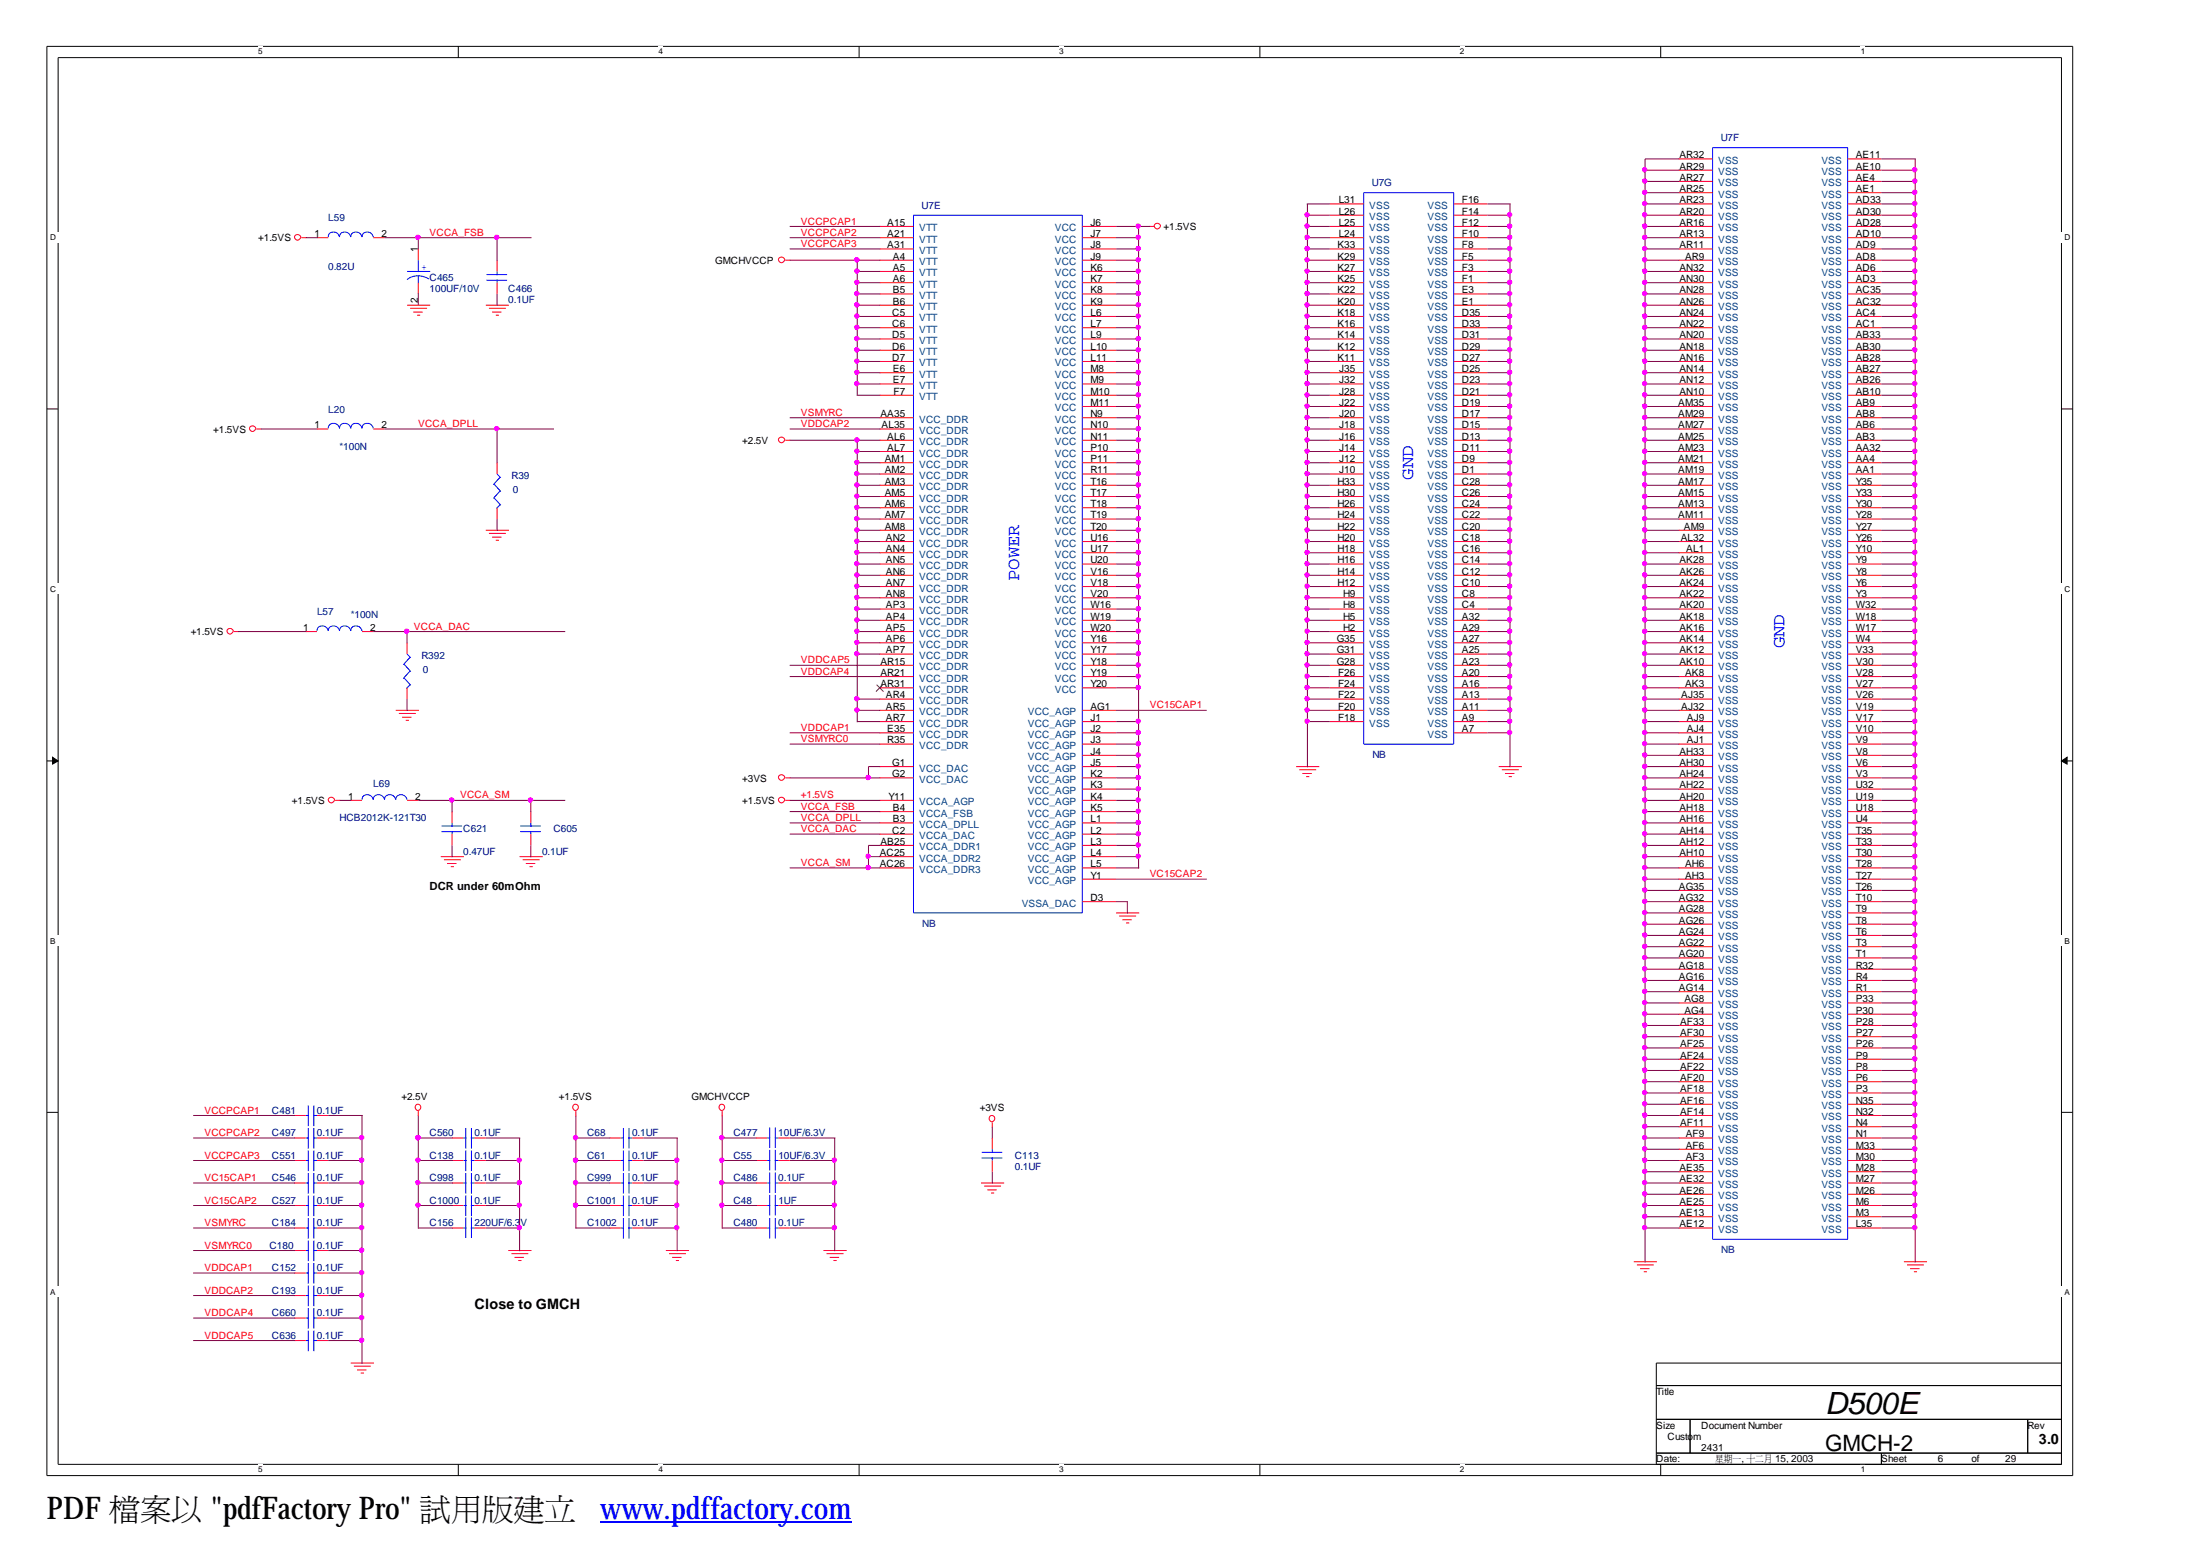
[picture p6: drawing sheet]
<svg xmlns="http://www.w3.org/2000/svg" width="297mm" height="210mm" viewBox="0 0 297 210" stroke-linecap="round" stroke-linejoin="round" font-family="sans-serif">
<defs><g id="words">
<g font-size="4.2">
<text x="6.3" y="205.7">PDF檔</text>
<text x="19" y="205.7">案FactoryPro&quot; 試立</text>
<text x="23.2" y="205.7">以</text>
<text x="28.5" y="205.7">&quot;pdf</text>
<text x="61" y="205.7">用</text>
<text x="65.3" y="205.7">版www.pdffactory.com</text>
<text x="69.5" y="205.7">建</text>
</g>
<text font-size="4.1" x="247.1" y="191.4">D500E</text>
<text font-size="3" x="247.1" y="196.5">GMCH-2</text>
<g font-size="2.5" fill="#00f">
<text x="191.3" y="65" transform="rotate(-90 191.3 65)">GND</text>
<text x="138" y="78.7" transform="rotate(-90 138 78.7)">POWER</text>
<text x="241.6" y="87.8" transform="rotate(-90 241.6 87.8)">GND</text>
</g>
<g font-size="1.9">
<text x="64.3" y="177.3">Close to GMCH</text>
<text x="276.1" y="195.6">3.0</text>
</g>
<text font-size="1.5" x="58.2" y="120.5">DCR under 60mOhm</text>
<g font-size="1.4">
<text x="227.4" y="21.4">AR32</text>
<text x="227.4" y="23">AR29</text>
<text x="251.3" y="21.4">AE11</text>
<text x="251.3" y="23">AE10</text>
<text x="181.3" y="27.5">L31</text>
<text x="181.3" y="29.1">L26</text>
<text x="198" y="27.5">F16</text>
<text x="198" y="29.1">F14</text>
<text x="227.4" y="24.5">AR27</text>
<text x="227.4" y="26">AR25</text>
<text x="227.4" y="27.5">AR23</text>
<text x="227.4" y="29.1">AR20</text>
<text x="251.3" y="24.5">AE4</text>
<text x="251.3" y="26">AE1</text>
<text x="251.3" y="27.5">AD33</text>
<text x="251.3" y="29.1">AD30</text>
<text x="35" y="32.7">+1.5VS</text>
<text x="42.6" y="32.1">1</text>
<text x="51.6" y="32.1">2</text>
<text x="56.6" y="34.1" transform="rotate(-90 56.6 34.1)">1</text>
<text x="96.9" y="35.7">GMCHVCCP</text>
<text x="120.1" y="33.6">A31</text>
<text x="120.1" y="32.1">A21</text>
<text x="120.1" y="30.6">A15</text>
<text x="120.9" y="35.2">A4</text>
<text x="147.7" y="30.6">J6</text>
<text x="147.7" y="32.1">J7</text>
<text x="147.7" y="33.6">J8</text>
<text x="147.7" y="35.2">J9</text>
<text x="157.6" y="31.2">+1.5VS</text>
<text x="181.1" y="33.6">K33</text>
<text x="181.1" y="35.2">K29</text>
<text x="181.3" y="30.6">L25</text>
<text x="181.3" y="32.1">L24</text>
<text x="198" y="30.6">F12</text>
<text x="198" y="32.1">F10</text>
<text x="198" y="33.6">F8</text>
<text x="198" y="35.2">F5</text>
<text x="227.4" y="30.6">AR16</text>
<text x="227.4" y="32.1">AR13</text>
<text x="227.4" y="33.6">AR11</text>
<text x="228.2" y="35.2">AR9</text>
<text x="251.3" y="30.6">AD28</text>
<text x="251.3" y="32.1">AD10</text>
<text x="251.3" y="33.6">AD9</text>
<text x="251.3" y="35.2">AD8</text>
<text x="56.6" y="41" transform="rotate(-90 56.6 41)">2</text>
<text x="120.9" y="41.2">B6</text>
<text x="120.9" y="39.7">B5</text>
<text x="120.9" y="38.2">A6</text>
<text x="120.9" y="36.7">A5</text>
<text x="147.7" y="36.7">K6</text>
<text x="147.7" y="38.2">K7</text>
<text x="147.7" y="39.7">K8</text>
<text x="147.7" y="41.2">K9</text>
<text x="181.1" y="36.7">K27</text>
<text x="181.1" y="38.2">K25</text>
<text x="181.1" y="39.7">K22</text>
<text x="181.1" y="41.2">K20</text>
<text x="198" y="36.7">F3</text>
<text x="198" y="38.2">F1</text>
<text x="198" y="39.7">E3</text>
<text x="198" y="41.2">E1</text>
<text x="227.4" y="36.7">AN32</text>
<text x="227.4" y="38.2">AN30</text>
<text x="227.4" y="39.7">AN28</text>
<text x="227.4" y="41.2">AN26</text>
<text x="251.3" y="36.7">AD6</text>
<text x="251.3" y="38.2">AD3</text>
<text x="251.3" y="39.7">AC35</text>
<text x="251.3" y="41.2">AC32</text>
<text x="120.8" y="47.3">D6</text>
<text x="120.8" y="45.8">D5</text>
<text x="120.8" y="44.3">C6</text>
<text x="120.8" y="42.8">C5</text>
<text x="147.7" y="42.8">L6</text>
<text x="147.7" y="44.3">L7</text>
<text x="147.7" y="45.8">L9</text>
<text x="147.7" y="47.3">L10</text>
<text x="181.1" y="42.8">K18</text>
<text x="181.1" y="44.3">K16</text>
<text x="181.1" y="45.8">K14</text>
<text x="181.1" y="47.3">K12</text>
<text x="198" y="42.8">D35</text>
<text x="198" y="44.3">D33</text>
<text x="198" y="45.8">D31</text>
<text x="198" y="47.3">D29</text>
<text x="227.4" y="42.8">AN24</text>
<text x="227.4" y="44.3">AN22</text>
<text x="227.4" y="45.8">AN20</text>
<text x="227.4" y="47.3">AN18</text>
<text x="251.3" y="42.8">AC4</text>
<text x="251.3" y="44.3">AC1</text>
<text x="251.3" y="45.8">AB33</text>
<text x="251.3" y="47.3">AB30</text>
<text x="120.8" y="48.9">D7</text>
<text x="120.9" y="51.9">E7</text>
<text x="120.9" y="50.4">E6</text>
<text x="121" y="53.4">F7</text>
<text x="147.7" y="48.9">L11</text>
<text x="147.7" y="50.4">M8</text>
<text x="147.7" y="51.9">M9</text>
<text x="147.7" y="53.4">M10</text>
<text x="181.1" y="48.9">K11</text>
<text x="181.4" y="50.4">J35</text>
<text x="181.4" y="51.9">J32</text>
<text x="181.4" y="53.4">J28</text>
<text x="198" y="48.9">D27</text>
<text x="198" y="50.4">D25</text>
<text x="198" y="51.9">D23</text>
<text x="198" y="53.4">D21</text>
<text x="227.4" y="48.9">AN16</text>
<text x="227.4" y="50.4">AN14</text>
<text x="227.4" y="51.9">AN12</text>
<text x="227.4" y="53.4">AN10</text>
<text x="251.3" y="48.9">AB28</text>
<text x="251.3" y="50.4">AB27</text>
<text x="251.3" y="51.9">AB26</text>
<text x="251.3" y="53.4">AB10</text>
<text x="28.9" y="58.6">+1.5VS</text>
<text x="42.6" y="58">1</text>
<text x="51.6" y="58">2</text>
<text x="119.2" y="56.5">AA35</text>
<text x="119.4" y="58">AL35</text>
<text x="120.1" y="59.5">AL6</text>
<text x="147.7" y="55">M11</text>
<text x="147.7" y="56.5">N9</text>
<text x="147.7" y="58">N10</text>
<text x="147.7" y="59.5">N11</text>
<text x="181.4" y="55">J22</text>
<text x="181.4" y="56.5">J20</text>
<text x="181.4" y="58">J18</text>
<text x="181.4" y="59.5">J16</text>
<text x="198" y="55">D19</text>
<text x="198" y="56.5">D17</text>
<text x="198" y="58">D15</text>
<text x="198" y="59.5">D13</text>
<text x="227.2" y="55">AM35</text>
<text x="227.2" y="56.5">AM29</text>
<text x="227.2" y="58">AM27</text>
<text x="227.2" y="59.5">AM25</text>
<text x="251.3" y="55">AB9</text>
<text x="251.3" y="56.5">AB8</text>
<text x="251.3" y="58">AB6</text>
<text x="251.3" y="59.5">AB3</text>
<text x="100.5" y="60.1">+2.5V</text>
<text x="119.8" y="62.6">AM1</text>
<text x="119.8" y="64.1">AM2</text>
<text x="119.8" y="65.6">AM3</text>
<text x="120.1" y="61.1">AL7</text>
<text x="147.7" y="61.1">P10</text>
<text x="147.7" y="62.6">P11</text>
<text x="147.7" y="64.1">R11</text>
<text x="147.7" y="65.6">T16</text>
<text x="181.1" y="65.6">H33</text>
<text x="181.4" y="61.1">J14</text>
<text x="181.4" y="62.6">J12</text>
<text x="181.4" y="64.1">J10</text>
<text x="198" y="61.1">D11</text>
<text x="198" y="62.6">D9</text>
<text x="198" y="64.1">D1</text>
<text x="198" y="65.6">C28</text>
<text x="227.2" y="61.1">AM23</text>
<text x="227.2" y="62.6">AM21</text>
<text x="227.2" y="64.1">AM19</text>
<text x="227.2" y="65.6">AM17</text>
<text x="251.3" y="61.1">AA32</text>
<text x="251.3" y="62.6">AA4</text>
<text x="251.3" y="64.1">AA1</text>
<text x="251.3" y="65.6">Y35</text>
<text x="119.8" y="67.2">AM5</text>
<text x="119.8" y="68.7">AM6</text>
<text x="119.8" y="70.2">AM7</text>
<text x="119.8" y="71.7">AM8</text>
<text x="147.7" y="67.2">T17</text>
<text x="147.7" y="68.7">T18</text>
<text x="147.7" y="70.2">T19</text>
<text x="147.7" y="71.7">T20</text>
<text x="181.1" y="67.2">H30</text>
<text x="181.1" y="68.7">H26</text>
<text x="181.1" y="70.2">H24</text>
<text x="181.1" y="71.7">H22</text>
<text x="198" y="67.2">C26</text>
<text x="198" y="68.7">C24</text>
<text x="198" y="70.2">C22</text>
<text x="198" y="71.7">C20</text>
<text x="227.2" y="67.2">AM15</text>
<text x="227.2" y="68.7">AM13</text>
<text x="227.2" y="70.2">AM11</text>
<text x="228" y="71.7">AM9</text>
<text x="251.3" y="67.2">Y33</text>
<text x="251.3" y="68.7">Y30</text>
<text x="251.3" y="70.2">Y28</text>
<text x="251.3" y="71.7">Y27</text>
<text x="120" y="73.3">AN2</text>
<text x="120" y="74.8">AN4</text>
<text x="120" y="76.3">AN5</text>
<text x="120" y="77.8">AN6</text>
<text x="147.7" y="73.3">U16</text>
<text x="147.7" y="74.8">U17</text>
<text x="147.7" y="76.3">U20</text>
<text x="147.7" y="77.8">V16</text>
<text x="181.1" y="73.3">H20</text>
<text x="181.1" y="74.8">H18</text>
<text x="181.1" y="76.3">H16</text>
<text x="181.1" y="77.8">H14</text>
<text x="198" y="73.3">C18</text>
<text x="198" y="74.8">C16</text>
<text x="198" y="76.3">C14</text>
<text x="198" y="77.8">C12</text>
<text x="227.4" y="76.3">AK28</text>
<text x="227.4" y="77.8">AK26</text>
<text x="227.6" y="73.3">AL32</text>
<text x="228.3" y="74.8">AL1</text>
<text x="251.3" y="73.3">Y26</text>
<text x="251.3" y="74.8">Y10</text>
<text x="251.3" y="76.3">Y9</text>
<text x="251.3" y="77.8">Y8</text>
<text x="120" y="79.3">AN7</text>
<text x="120" y="80.9">AN8</text>
<text x="120" y="82.4">AP3</text>
<text x="120" y="83.9">AP4</text>
<text x="147.7" y="79.3">V18</text>
<text x="147.7" y="80.9">V20</text>
<text x="147.7" y="82.4">W16</text>
<text x="147.7" y="83.9">W19</text>
<text x="181.1" y="79.3">H12</text>
<text x="181.9" y="80.9">H9</text>
<text x="181.9" y="82.4">H8</text>
<text x="181.9" y="83.9">H5</text>
<text x="198" y="79.3">C10</text>
<text x="198" y="80.9">C8</text>
<text x="198" y="82.4">C4</text>
<text x="198" y="83.9">A32</text>
<text x="227.4" y="79.3">AK24</text>
<text x="227.4" y="80.9">AK22</text>
<text x="227.4" y="82.4">AK20</text>
<text x="227.4" y="83.9">AK18</text>
<text x="251.3" y="79.3">Y6</text>
<text x="251.3" y="80.9">Y3</text>
<text x="251.3" y="82.4">W32</text>
<text x="251.3" y="83.9">W18</text>
<text x="25.8" y="86">+1.5VS</text>
<text x="41.1" y="85.4">1</text>
<text x="50.1" y="85.4">2</text>
<text x="120" y="85.4">AP5</text>
<text x="120" y="87">AP6</text>
<text x="120" y="88.5">AP7</text>
<text x="147.7" y="85.4">W20</text>
<text x="147.7" y="87">Y16</text>
<text x="147.7" y="88.5">Y17</text>
<text x="181" y="87">G35</text>
<text x="181" y="88.5">G31</text>
<text x="181.9" y="85.4">H2</text>
<text x="198" y="85.4">A29</text>
<text x="198" y="87">A27</text>
<text x="198" y="88.5">A25</text>
<text x="227.4" y="85.4">AK16</text>
<text x="227.4" y="87">AK14</text>
<text x="227.4" y="88.5">AK12</text>
<text x="251.3" y="85.4">W17</text>
<text x="251.3" y="87">W4</text>
<text x="251.3" y="88.5">V33</text>
<text x="119.2" y="90">AR15</text>
<text x="119.2" y="91.5">AR21</text>
<text x="119.2" y="93.1">AR31</text>
<text x="120" y="94.6">AR4</text>
<text x="147.7" y="90">Y18</text>
<text x="147.7" y="91.5">Y19</text>
<text x="147.7" y="93.1">Y20</text>
<text x="181" y="90">G28</text>
<text x="181.2" y="91.5">F26</text>
<text x="181.2" y="93.1">F24</text>
<text x="181.2" y="94.6">F22</text>
<text x="198" y="90">A23</text>
<text x="198" y="91.5">A20</text>
<text x="198" y="93.1">A16</text>
<text x="198" y="94.6">A13</text>
<text x="227.4" y="90">AK10</text>
<text x="227.7" y="94.6">AJ35</text>
<text x="228.2" y="91.5">AK8</text>
<text x="228.2" y="93.1">AK3</text>
<text x="251.3" y="90">V30</text>
<text x="251.3" y="91.5">V28</text>
<text x="251.3" y="93.1">V27</text>
<text x="251.3" y="94.6">V26</text>
<text x="120" y="96.1">AR5</text>
<text x="120" y="97.6">AR7</text>
<text x="120.1" y="99.2">E35</text>
<text x="120.1" y="100.7">R35</text>
<text x="147.7" y="96.1">AG1</text>
<text x="147.7" y="97.6">J1</text>
<text x="147.7" y="99.2">J2</text>
<text x="147.7" y="100.7">J3</text>
<text x="181.2" y="96.1">F20</text>
<text x="181.2" y="97.6">F18</text>
<text x="198" y="96.1">A11</text>
<text x="198" y="97.6">A9</text>
<text x="198" y="99.2">A7</text>
<text x="227.7" y="96.1">AJ32</text>
<text x="228.4" y="97.6">AJ9</text>
<text x="228.4" y="99.2">AJ4</text>
<text x="228.4" y="100.7">AJ1</text>
<text x="251.3" y="96.1">V19</text>
<text x="251.3" y="97.6">V17</text>
<text x="251.3" y="99.2">V10</text>
<text x="251.3" y="100.7">V9</text>
<text x="100.5" y="105.8">+3VS</text>
<text x="120.8" y="103.7">G1</text>
<text x="120.8" y="105.3">G2</text>
<text x="147.7" y="102.2">J4</text>
<text x="147.7" y="103.7">J5</text>
<text x="147.7" y="105.3">K2</text>
<text x="147.7" y="106.8">K3</text>
<text x="227.4" y="102.2">AH33</text>
<text x="227.4" y="103.7">AH30</text>
<text x="227.4" y="105.3">AH24</text>
<text x="227.4" y="106.8">AH22</text>
<text x="251.3" y="102.2">V8</text>
<text x="251.3" y="103.7">V6</text>
<text x="251.3" y="105.3">V3</text>
<text x="251.3" y="106.8">U32</text>
<text x="39.5" y="108.9">+1.5VS</text>
<text x="47.2" y="108.3">1</text>
<text x="56.2" y="108.3">2</text>
<text x="100.5" y="108.9">+1.5VS</text>
<text x="120.3" y="108.3">Y11</text>
<text x="120.8" y="112.9">C2</text>
<text x="120.9" y="109.8">B4</text>
<text x="120.9" y="111.4">B3</text>
<text x="147.7" y="108.3">K4</text>
<text x="147.7" y="109.8">K5</text>
<text x="147.7" y="111.4">L1</text>
<text x="147.7" y="112.9">L2</text>
<text x="227.4" y="108.3">AH20</text>
<text x="227.4" y="109.8">AH18</text>
<text x="227.4" y="111.4">AH16</text>
<text x="227.4" y="112.9">AH14</text>
<text x="251.3" y="108.3">U19</text>
<text x="251.3" y="109.8">U18</text>
<text x="251.3" y="111.4">U4</text>
<text x="251.3" y="112.9">T35</text>
<text x="119.1" y="115.9">AC25</text>
<text x="119.1" y="117.4">AC26</text>
<text x="119.2" y="114.4">AB25</text>
<text x="147.7" y="114.4">L3</text>
<text x="147.7" y="115.9">L4</text>
<text x="147.7" y="117.4">L5</text>
<text x="147.7" y="119">Y1</text>
<text x="227.4" y="114.4">AH12</text>
<text x="227.4" y="115.9">AH10</text>
<text x="228.2" y="117.4">AH6</text>
<text x="228.2" y="119">AH3</text>
<text x="251.3" y="114.4">T33</text>
<text x="251.3" y="115.9">T30</text>
<text x="251.3" y="117.4">T28</text>
<text x="251.3" y="119">T27</text>
<text x="147.7" y="122">D3</text>
<text x="227.3" y="120.5">AG35</text>
<text x="227.3" y="122">AG32</text>
<text x="227.3" y="123.5">AG28</text>
<text x="227.3" y="125.1">AG26</text>
<text x="251.3" y="120.5">T26</text>
<text x="251.3" y="122">T10</text>
<text x="251.3" y="123.5">T9</text>
<text x="251.3" y="125.1">T8</text>
<text x="227.3" y="126.6">AG24</text>
<text x="227.3" y="128.1">AG22</text>
<text x="227.3" y="129.6">AG20</text>
<text x="227.3" y="131.2">AG18</text>
<text x="251.3" y="126.6">T6</text>
<text x="251.3" y="128.1">T3</text>
<text x="251.3" y="129.6">T1</text>
<text x="251.3" y="131.2">R32</text>
<text x="227.3" y="132.7">AG16</text>
<text x="227.3" y="134.2">AG14</text>
<text x="228.1" y="135.7">AG8</text>
<text x="228.1" y="137.3">AG4</text>
<text x="251.3" y="132.7">R4</text>
<text x="251.3" y="134.2">R1</text>
<text x="251.3" y="135.7">P33</text>
<text x="251.3" y="137.3">P30</text>
<text x="227.5" y="138.8">AF33</text>
<text x="227.5" y="140.3">AF30</text>
<text x="227.5" y="141.8">AF25</text>
<text x="227.5" y="143.4">AF24</text>
<text x="251.3" y="138.8">P28</text>
<text x="251.3" y="140.3">P27</text>
<text x="251.3" y="141.8">P26</text>
<text x="251.3" y="143.4">P9</text>
<text x="54.4" y="148.9">+2.5V</text>
<text x="75.7" y="148.9">+1.5VS</text>
<text x="93.6" y="148.9">GMCHVCCP</text>
<text x="227.5" y="144.9">AF22</text>
<text x="227.5" y="146.4">AF20</text>
<text x="227.5" y="147.9">AF18</text>
<text x="227.5" y="149.5">AF16</text>
<text x="251.3" y="144.9">P8</text>
<text x="251.3" y="146.4">P6</text>
<text x="251.3" y="147.9">P3</text>
<text x="251.3" y="149.5">N35</text>
<text x="132.7" y="150.5">+3VS</text>
<text x="227.5" y="151">AF14</text>
<text x="227.5" y="152.5">AF11</text>
<text x="228.3" y="154">AF9</text>
<text x="228.3" y="155.5">AF6</text>
<text x="251.3" y="151">N32</text>
<text x="251.3" y="152.5">N4</text>
<text x="251.3" y="154">N1</text>
<text x="251.3" y="155.5">M33</text>
<text x="227.4" y="158.6">AE35</text>
<text x="227.4" y="160.1">AE32</text>
<text x="227.4" y="161.6">AE26</text>
<text x="228.3" y="157.1">AF3</text>
<text x="251.3" y="157.1">M30</text>
<text x="251.3" y="158.6">M28</text>
<text x="251.3" y="160.1">M27</text>
<text x="251.3" y="161.6">M26</text>
<text x="227.4" y="163.2">AE25</text>
<text x="227.4" y="164.7">AE13</text>
<text x="227.4" y="166.2">AE12</text>
<text x="251.3" y="163.2">M6</text>
<text x="251.3" y="164.7">M3</text>
<text x="251.3" y="166.2">L35</text>
<text x="224.3" y="188.9">Title</text>
<text x="224.3" y="193.5">Size</text>
<text x="225.8" y="195">Custom</text>
<text x="230.4" y="193.5">Document Number</text>
<text x="230.4" y="196.5">2431</text>
<text x="274.5" y="193.5">Rev</text>
<text x="224.3" y="198">Date:</text>
<text x="232.2" y="198">星, 十</text>
<text x="233.4" y="198">期二</text>
<text x="234.6" y="198">一月2003</text>
<text x="240.4" y="198">15,</text>
<text x="254.7" y="198">Sheet</text>
<text x="262.4" y="198">6</text>
<text x="267" y="198">of</text>
<text x="271.5" y="198">29</text>
</g>
<g font-size="1.4" fill="#004080">
<text x="232.7" y="22.2">VSS</text>
<text x="232.7" y="23.7">VSS</text>
<text x="246.6" y="22.2">VSS</text>
<text x="246.6" y="23.7">VSS</text>
<text x="185.4" y="28.3">VSS</text>
<text x="185.4" y="29.8">VSS</text>
<text x="193.3" y="28.3">VSS</text>
<text x="193.3" y="29.8">VSS</text>
<text x="232.7" y="25.2">VSS</text>
<text x="232.7" y="26.8">VSS</text>
<text x="232.7" y="28.3">VSS</text>
<text x="232.7" y="29.8">VSS</text>
<text x="246.6" y="25.2">VSS</text>
<text x="246.6" y="26.8">VSS</text>
<text x="246.6" y="28.3">VSS</text>
<text x="246.6" y="29.8">VSS</text>
<text x="124.5" y="34.4">VTT</text>
<text x="124.5" y="32.9">VTT</text>
<text x="124.5" y="31.3">VTT</text>
<text x="124.5" y="35.9">VTT</text>
<text x="142.8" y="31.3">VCC</text>
<text x="142.8" y="32.9">VCC</text>
<text x="142.8" y="34.4">VCC</text>
<text x="142.8" y="35.9">VCC</text>
<text x="185.4" y="31.3">VSS</text>
<text x="185.4" y="32.9">VSS</text>
<text x="185.4" y="34.4">VSS</text>
<text x="185.4" y="35.9">VSS</text>
<text x="193.3" y="31.3">VSS</text>
<text x="193.3" y="32.9">VSS</text>
<text x="193.3" y="34.4">VSS</text>
<text x="193.3" y="35.9">VSS</text>
<text x="232.7" y="31.3">VSS</text>
<text x="232.7" y="32.9">VSS</text>
<text x="232.7" y="34.4">VSS</text>
<text x="232.7" y="35.9">VSS</text>
<text x="246.6" y="31.3">VSS</text>
<text x="246.6" y="32.9">VSS</text>
<text x="246.6" y="34.4">VSS</text>
<text x="246.6" y="35.9">VSS</text>
<text x="124.5" y="40.5">VTT</text>
<text x="124.5" y="39">VTT</text>
<text x="124.5" y="37.4">VTT</text>
<text x="142.8" y="37.4">VCC</text>
<text x="142.8" y="39">VCC</text>
<text x="142.8" y="40.5">VCC</text>
<text x="185.4" y="37.4">VSS</text>
<text x="185.4" y="39">VSS</text>
<text x="185.4" y="40.5">VSS</text>
<text x="193.3" y="37.4">VSS</text>
<text x="193.3" y="39">VSS</text>
<text x="193.3" y="40.5">VSS</text>
<text x="232.7" y="37.4">VSS</text>
<text x="232.7" y="39">VSS</text>
<text x="232.7" y="40.5">VSS</text>
<text x="246.6" y="37.4">VSS</text>
<text x="246.6" y="39">VSS</text>
<text x="246.6" y="40.5">VSS</text>
<text x="124.5" y="46.6">VTT</text>
<text x="124.5" y="45.1">VTT</text>
<text x="124.5" y="43.5">VTT</text>
<text x="124.5" y="42">VTT</text>
<text x="142.8" y="42">VCC</text>
<text x="142.8" y="43.5">VCC</text>
<text x="142.8" y="45.1">VCC</text>
<text x="142.8" y="46.6">VCC</text>
<text x="185.4" y="42">VSS</text>
<text x="185.4" y="43.5">VSS</text>
<text x="185.4" y="45.1">VSS</text>
<text x="185.4" y="46.6">VSS</text>
<text x="193.3" y="42">VSS</text>
<text x="193.3" y="43.5">VSS</text>
<text x="193.3" y="45.1">VSS</text>
<text x="193.3" y="46.6">VSS</text>
<text x="232.7" y="42">VSS</text>
<text x="232.7" y="43.5">VSS</text>
<text x="232.7" y="45.1">VSS</text>
<text x="232.7" y="46.6">VSS</text>
<text x="246.6" y="42">VSS</text>
<text x="246.6" y="43.5">VSS</text>
<text x="246.6" y="45.1">VSS</text>
<text x="246.6" y="46.6">VSS</text>
<text x="124.5" y="52.7">VTT</text>
<text x="124.5" y="51.2">VTT</text>
<text x="124.5" y="49.6">VTT</text>
<text x="124.5" y="48.1">VTT</text>
<text x="142.8" y="48.1">VCC</text>
<text x="142.8" y="49.6">VCC</text>
<text x="142.8" y="51.2">VCC</text>
<text x="142.8" y="52.7">VCC</text>
<text x="185.4" y="48.1">VSS</text>
<text x="185.4" y="49.6">VSS</text>
<text x="185.4" y="51.2">VSS</text>
<text x="185.4" y="52.7">VSS</text>
<text x="193.3" y="48.1">VSS</text>
<text x="193.3" y="49.6">VSS</text>
<text x="193.3" y="51.2">VSS</text>
<text x="193.3" y="52.7">VSS</text>
<text x="232.7" y="48.1">VSS</text>
<text x="232.7" y="49.6">VSS</text>
<text x="232.7" y="51.2">VSS</text>
<text x="232.7" y="52.7">VSS</text>
<text x="246.6" y="48.1">VSS</text>
<text x="246.6" y="49.6">VSS</text>
<text x="246.6" y="51.2">VSS</text>
<text x="246.6" y="52.7">VSS</text>
<text x="124.5" y="54.2">VTT</text>
<text x="124.5" y="57.2">VCC_DDR</text>
<text x="124.5" y="58.8">VCC_DDR</text>
<text x="142.8" y="54.2">VCC</text>
<text x="142.8" y="55.7">VCC</text>
<text x="142.8" y="57.2">VCC</text>
<text x="142.8" y="58.8">VCC</text>
<text x="185.4" y="54.2">VSS</text>
<text x="185.4" y="55.7">VSS</text>
<text x="185.4" y="57.2">VSS</text>
<text x="185.4" y="58.8">VSS</text>
<text x="193.3" y="54.2">VSS</text>
<text x="193.3" y="55.7">VSS</text>
<text x="193.3" y="57.2">VSS</text>
<text x="193.3" y="58.8">VSS</text>
<text x="232.7" y="54.2">VSS</text>
<text x="232.7" y="55.7">VSS</text>
<text x="232.7" y="57.2">VSS</text>
<text x="232.7" y="58.8">VSS</text>
<text x="246.6" y="54.2">VSS</text>
<text x="246.6" y="55.7">VSS</text>
<text x="246.6" y="57.2">VSS</text>
<text x="246.6" y="58.8">VSS</text>
<text x="124.5" y="60.3">VCC_DDR</text>
<text x="124.5" y="61.8">VCC_DDR</text>
<text x="124.5" y="63.3">VCC_DDR</text>
<text x="124.5" y="64.9">VCC_DDR</text>
<text x="142.8" y="60.3">VCC</text>
<text x="142.8" y="61.8">VCC</text>
<text x="142.8" y="63.3">VCC</text>
<text x="142.8" y="64.9">VCC</text>
<text x="185.4" y="60.3">VSS</text>
<text x="185.4" y="61.8">VSS</text>
<text x="185.4" y="63.3">VSS</text>
<text x="185.4" y="64.9">VSS</text>
<text x="193.3" y="60.3">VSS</text>
<text x="193.3" y="61.8">VSS</text>
<text x="193.3" y="63.3">VSS</text>
<text x="193.3" y="64.9">VSS</text>
<text x="232.7" y="60.3">VSS</text>
<text x="232.7" y="61.8">VSS</text>
<text x="232.7" y="63.3">VSS</text>
<text x="232.7" y="64.9">VSS</text>
<text x="246.6" y="60.3">VSS</text>
<text x="246.6" y="61.8">VSS</text>
<text x="246.6" y="63.3">VSS</text>
<text x="246.6" y="64.9">VSS</text>
<text x="124.5" y="66.4">VCC_DDR</text>
<text x="124.5" y="67.9">VCC_DDR</text>
<text x="124.5" y="69.4">VCC_DDR</text>
<text x="124.5" y="71">VCC_DDR</text>
<text x="142.8" y="66.4">VCC</text>
<text x="142.8" y="67.9">VCC</text>
<text x="142.8" y="69.4">VCC</text>
<text x="142.8" y="71">VCC</text>
<text x="185.4" y="66.4">VSS</text>
<text x="185.4" y="67.9">VSS</text>
<text x="185.4" y="69.4">VSS</text>
<text x="185.4" y="71">VSS</text>
<text x="193.3" y="66.4">VSS</text>
<text x="193.3" y="67.9">VSS</text>
<text x="193.3" y="69.4">VSS</text>
<text x="193.3" y="71">VSS</text>
<text x="232.7" y="66.4">VSS</text>
<text x="232.7" y="67.9">VSS</text>
<text x="232.7" y="69.4">VSS</text>
<text x="232.7" y="71">VSS</text>
<text x="246.6" y="66.4">VSS</text>
<text x="246.6" y="67.9">VSS</text>
<text x="246.6" y="69.4">VSS</text>
<text x="246.6" y="71">VSS</text>
<text x="124.5" y="72.5">VCC_DDR</text>
<text x="124.5" y="74">VCC_DDR</text>
<text x="124.5" y="75.5">VCC_DDR</text>
<text x="124.5" y="77.1">VCC_DDR</text>
<text x="142.8" y="72.5">VCC</text>
<text x="142.8" y="74">VCC</text>
<text x="142.8" y="75.5">VCC</text>
<text x="142.8" y="77.1">VCC</text>
<text x="185.4" y="72.5">VSS</text>
<text x="185.4" y="74">VSS</text>
<text x="185.4" y="75.5">VSS</text>
<text x="185.4" y="77.1">VSS</text>
<text x="193.3" y="72.5">VSS</text>
<text x="193.3" y="74">VSS</text>
<text x="193.3" y="75.5">VSS</text>
<text x="193.3" y="77.1">VSS</text>
<text x="232.7" y="72.5">VSS</text>
<text x="232.7" y="74">VSS</text>
<text x="232.7" y="75.5">VSS</text>
<text x="232.7" y="77.1">VSS</text>
<text x="246.6" y="72.5">VSS</text>
<text x="246.6" y="74">VSS</text>
<text x="246.6" y="75.5">VSS</text>
<text x="246.6" y="77.1">VSS</text>
<text x="124.5" y="78.6">VCC_DDR</text>
<text x="124.5" y="80.1">VCC_DDR</text>
<text x="124.5" y="81.6">VCC_DDR</text>
<text x="124.5" y="83.2">VCC_DDR</text>
<text x="142.8" y="78.6">VCC</text>
<text x="142.8" y="80.1">VCC</text>
<text x="142.8" y="81.6">VCC</text>
<text x="142.8" y="83.2">VCC</text>
<text x="185.4" y="78.6">VSS</text>
<text x="185.4" y="80.1">VSS</text>
<text x="185.4" y="81.6">VSS</text>
<text x="185.4" y="83.2">VSS</text>
<text x="193.3" y="78.6">VSS</text>
<text x="193.3" y="80.1">VSS</text>
<text x="193.3" y="81.6">VSS</text>
<text x="193.3" y="83.2">VSS</text>
<text x="232.7" y="78.6">VSS</text>
<text x="232.7" y="80.1">VSS</text>
<text x="232.7" y="81.6">VSS</text>
<text x="232.7" y="83.2">VSS</text>
<text x="246.6" y="78.6">VSS</text>
<text x="246.6" y="80.1">VSS</text>
<text x="246.6" y="81.6">VSS</text>
<text x="246.6" y="83.2">VSS</text>
<text x="124.5" y="84.7">VCC_DDR</text>
<text x="124.5" y="86.2">VCC_DDR</text>
<text x="124.5" y="87.7">VCC_DDR</text>
<text x="124.5" y="89.3">VCC_DDR</text>
<text x="142.8" y="84.7">VCC</text>
<text x="142.8" y="86.2">VCC</text>
<text x="142.8" y="87.7">VCC</text>
<text x="142.8" y="89.3">VCC</text>
<text x="185.4" y="84.7">VSS</text>
<text x="185.4" y="86.2">VSS</text>
<text x="185.4" y="87.7">VSS</text>
<text x="185.4" y="89.3">VSS</text>
<text x="193.3" y="84.7">VSS</text>
<text x="193.3" y="86.2">VSS</text>
<text x="193.3" y="87.7">VSS</text>
<text x="193.3" y="89.3">VSS</text>
<text x="232.7" y="84.7">VSS</text>
<text x="232.7" y="86.2">VSS</text>
<text x="232.7" y="87.7">VSS</text>
<text x="232.7" y="89.3">VSS</text>
<text x="246.6" y="84.7">VSS</text>
<text x="246.6" y="86.2">VSS</text>
<text x="246.6" y="87.7">VSS</text>
<text x="246.6" y="89.3">VSS</text>
<text x="124.5" y="90.8">VCC_DDR</text>
<text x="124.5" y="92.3">VCC_DDR</text>
<text x="124.5" y="93.8">VCC_DDR</text>
<text x="124.5" y="95.3">VCC_DDR</text>
<text x="142.8" y="90.8">VCC</text>
<text x="142.8" y="92.3">VCC</text>
<text x="142.8" y="93.8">VCC</text>
<text x="185.4" y="90.8">VSS</text>
<text x="185.4" y="92.3">VSS</text>
<text x="185.4" y="93.8">VSS</text>
<text x="185.4" y="95.3">VSS</text>
<text x="193.3" y="90.8">VSS</text>
<text x="193.3" y="92.3">VSS</text>
<text x="193.3" y="93.8">VSS</text>
<text x="193.3" y="95.3">VSS</text>
<text x="232.7" y="90.8">VSS</text>
<text x="232.7" y="92.3">VSS</text>
<text x="232.7" y="93.8">VSS</text>
<text x="232.7" y="95.3">VSS</text>
<text x="246.6" y="90.8">VSS</text>
<text x="246.6" y="92.3">VSS</text>
<text x="246.6" y="93.8">VSS</text>
<text x="246.6" y="95.3">VSS</text>
<text x="124.5" y="96.9">VCC_DDR</text>
<text x="124.5" y="98.4">VCC_DDR</text>
<text x="124.5" y="99.9">VCC_DDR</text>
<text x="124.5" y="101.4">VCC_DDR</text>
<text x="139.2" y="96.9">VCC_AGP</text>
<text x="139.2" y="98.4">VCC_AGP</text>
<text x="139.2" y="99.9">VCC_AGP</text>
<text x="139.2" y="101.4">VCC_AGP</text>
<text x="185.4" y="96.9">VSS</text>
<text x="185.4" y="98.4">VSS</text>
<text x="193.3" y="96.9">VSS</text>
<text x="193.3" y="98.4">VSS</text>
<text x="193.3" y="99.9">VSS</text>
<text x="232.7" y="96.9">VSS</text>
<text x="232.7" y="98.4">VSS</text>
<text x="232.7" y="99.9">VSS</text>
<text x="232.7" y="101.4">VSS</text>
<text x="246.6" y="96.9">VSS</text>
<text x="246.6" y="98.4">VSS</text>
<text x="246.6" y="99.9">VSS</text>
<text x="246.6" y="101.4">VSS</text>
<text x="124.5" y="104.5">VCC_DAC</text>
<text x="124.5" y="106">VCC_DAC</text>
<text x="139.2" y="103">VCC_AGP</text>
<text x="139.2" y="104.5">VCC_AGP</text>
<text x="139.2" y="106">VCC_AGP</text>
<text x="139.2" y="107.5">VCC_AGP</text>
<text x="232.7" y="103">VSS</text>
<text x="232.7" y="104.5">VSS</text>
<text x="232.7" y="106">VSS</text>
<text x="232.7" y="107.5">VSS</text>
<text x="246.6" y="103">VSS</text>
<text x="246.6" y="104.5">VSS</text>
<text x="246.6" y="106">VSS</text>
<text x="246.6" y="107.5">VSS</text>
<text x="124.5" y="109.1">VCCA_AGP</text>
<text x="124.5" y="110.6">VCCA_FSB</text>
<text x="124.5" y="112.1">VCCA_DPLL</text>
<text x="124.5" y="113.6">VCCA_DAC</text>
<text x="139.2" y="109.1">VCC_AGP</text>
<text x="139.2" y="110.6">VCC_AGP</text>
<text x="139.2" y="112.1">VCC_AGP</text>
<text x="139.2" y="113.6">VCC_AGP</text>
<text x="232.7" y="109.1">VSS</text>
<text x="232.7" y="110.6">VSS</text>
<text x="232.7" y="112.1">VSS</text>
<text x="232.7" y="113.6">VSS</text>
<text x="246.6" y="109.1">VSS</text>
<text x="246.6" y="110.6">VSS</text>
<text x="246.6" y="112.1">VSS</text>
<text x="246.6" y="113.6">VSS</text>
<text x="124.5" y="115.2">VCCA_DDR1</text>
<text x="124.5" y="116.7">VCCA_DDR2</text>
<text x="124.5" y="118.2">VCCA_DDR3</text>
<text x="139.2" y="115.2">VCC_AGP</text>
<text x="139.2" y="116.7">VCC_AGP</text>
<text x="139.2" y="118.2">VCC_AGP</text>
<text x="139.2" y="119.7">VCC_AGP</text>
<text x="232.7" y="115.2">VSS</text>
<text x="232.7" y="116.7">VSS</text>
<text x="232.7" y="118.2">VSS</text>
<text x="232.7" y="119.7">VSS</text>
<text x="246.6" y="115.2">VSS</text>
<text x="246.6" y="116.7">VSS</text>
<text x="246.6" y="118.2">VSS</text>
<text x="246.6" y="119.7">VSS</text>
<text x="138.3" y="122.8">VSSA_DAC</text>
<text x="232.7" y="121.3">VSS</text>
<text x="232.7" y="122.8">VSS</text>
<text x="232.7" y="124.3">VSS</text>
<text x="232.7" y="125.8">VSS</text>
<text x="246.6" y="121.3">VSS</text>
<text x="246.6" y="122.8">VSS</text>
<text x="246.6" y="124.3">VSS</text>
<text x="246.6" y="125.8">VSS</text>
<text x="232.7" y="127.4">VSS</text>
<text x="232.7" y="128.9">VSS</text>
<text x="232.7" y="130.4">VSS</text>
<text x="232.7" y="131.9">VSS</text>
<text x="246.6" y="127.4">VSS</text>
<text x="246.6" y="128.9">VSS</text>
<text x="246.6" y="130.4">VSS</text>
<text x="246.6" y="131.9">VSS</text>
<text x="232.7" y="133.4">VSS</text>
<text x="232.7" y="135">VSS</text>
<text x="232.7" y="136.5">VSS</text>
<text x="246.6" y="133.4">VSS</text>
<text x="246.6" y="135">VSS</text>
<text x="246.6" y="136.5">VSS</text>
<text x="232.7" y="138">VSS</text>
<text x="232.7" y="139.5">VSS</text>
<text x="232.7" y="141.1">VSS</text>
<text x="232.7" y="142.6">VSS</text>
<text x="246.6" y="138">VSS</text>
<text x="246.6" y="139.5">VSS</text>
<text x="246.6" y="141.1">VSS</text>
<text x="246.6" y="142.6">VSS</text>
<text x="232.7" y="144.1">VSS</text>
<text x="232.7" y="145.6">VSS</text>
<text x="232.7" y="147.2">VSS</text>
<text x="232.7" y="148.7">VSS</text>
<text x="246.6" y="144.1">VSS</text>
<text x="246.6" y="145.6">VSS</text>
<text x="246.6" y="147.2">VSS</text>
<text x="246.6" y="148.7">VSS</text>
<text x="232.7" y="150.2">VSS</text>
<text x="232.7" y="151.7">VSS</text>
<text x="232.7" y="153.3">VSS</text>
<text x="232.7" y="154.8">VSS</text>
<text x="246.6" y="150.2">VSS</text>
<text x="246.6" y="151.7">VSS</text>
<text x="246.6" y="153.3">VSS</text>
<text x="246.6" y="154.8">VSS</text>
<text x="232.7" y="156.3">VSS</text>
<text x="232.7" y="157.8">VSS</text>
<text x="232.7" y="159.4">VSS</text>
<text x="232.7" y="160.9">VSS</text>
<text x="246.6" y="156.3">VSS</text>
<text x="246.6" y="157.8">VSS</text>
<text x="246.6" y="159.4">VSS</text>
<text x="246.6" y="160.9">VSS</text>
<text x="232.7" y="162.4">VSS</text>
<text x="232.7" y="163.9">VSS</text>
<text x="232.7" y="165.5">VSS</text>
<text x="232.7" y="167">VSS</text>
<text x="246.6" y="162.4">VSS</text>
<text x="246.6" y="163.9">VSS</text>
<text x="246.6" y="165.5">VSS</text>
<text x="246.6" y="167">VSS</text>
</g>
<g font-size="1.4" fill="#000080">
<text x="233" y="19.1">U7F</text>
<text x="44.4" y="30">L59</text>
<text x="124.8" y="28.3">U7E</text>
<text x="185.8" y="25.2">U7G</text>
<text x="44.4" y="36.5">0.82U</text>
<text x="58.2" y="38">C465</text>
<text x="58.2" y="39.6">100UF/10V</text>
<text x="68.8" y="39.6">C466</text>
<text x="68.8" y="41.1">0.1UF</text>
<text x="44.4" y="55.9">L20</text>
<text x="46" y="60.9">*100N</text>
<text x="69.3" y="64.9">R39</text>
<text x="69.4" y="66.8">0</text>
<text x="42.9" y="83.3">L57</text>
<text x="47.5" y="83.7">*100N</text>
<text x="57.1" y="89.3">R392</text>
<text x="57.2" y="91.2">0</text>
<text x="50.5" y="106.6">L69</text>
<text x="185.8" y="102.6">NB</text>
<text x="46" y="111.2">HCB2012K-121T30</text>
<text x="62.7" y="112.7">C621</text>
<text x="74.9" y="112.7">C605</text>
<text x="62.7" y="115.8">0.47UF</text>
<text x="73.4" y="115.8">0.1UF</text>
<text x="124.9" y="125.5">NB</text>
<text x="36.8" y="150.8">C481</text>
<text x="36.8" y="153.9">C497</text>
<text x="42.9" y="150.8">0.1UF</text>
<text x="42.9" y="153.9">0.1UF</text>
<text x="58.2" y="153.9">C560</text>
<text x="64.2" y="153.9">0.1UF</text>
<text x="79.5" y="153.9">C68</text>
<text x="85.6" y="153.9">0.1UF</text>
<text x="99.3" y="153.9">C477</text>
<text x="105.4" y="153.9">10UF/6.3V</text>
<text x="36.8" y="159.9">C546</text>
<text x="36.8" y="156.9">C551</text>
<text x="42.9" y="159.9">0.1UF</text>
<text x="42.9" y="156.9">0.1UF</text>
<text x="58.2" y="156.9">C138</text>
<text x="58.2" y="159.9">C998</text>
<text x="64.2" y="156.9">0.1UF</text>
<text x="64.2" y="159.9">0.1UF</text>
<text x="79.5" y="159.9">C999</text>
<text x="79.5" y="156.9">C61</text>
<text x="85.6" y="159.9">0.1UF</text>
<text x="85.6" y="156.9">0.1UF</text>
<text x="99.3" y="159.9">C486</text>
<text x="99.3" y="156.9">C55</text>
<text x="105.4" y="159.9">0.1UF</text>
<text x="105.4" y="156.9">10UF/6.3V</text>
<text x="137.4" y="156.9">C113</text>
<text x="137.4" y="158.4">0.1UF</text>
<text x="36.8" y="163">C527</text>
<text x="36.8" y="166">C184</text>
<text x="42.9" y="166">0.1UF</text>
<text x="42.9" y="163">0.1UF</text>
<text x="58.2" y="163">C1000</text>
<text x="58.2" y="166">C156</text>
<text x="64.2" y="163">0.1UF</text>
<text x="64.2" y="166">220UF/6.3V</text>
<text x="79.5" y="166">C1002</text>
<text x="79.5" y="163">C1001</text>
<text x="85.6" y="166">0.1UF</text>
<text x="85.6" y="163">0.1UF</text>
<text x="99.3" y="166">C480</text>
<text x="99.3" y="163">C48</text>
<text x="105.4" y="166">0.1UF</text>
<text x="105.4" y="163">1UF</text>
<text x="36.5" y="169.1">C180</text>
<text x="36.8" y="172.1">C152</text>
<text x="42.9" y="169.1">0.1UF</text>
<text x="42.9" y="172.1">0.1UF</text>
<text x="233.1" y="169.7">NB</text>
<text x="36.8" y="178.2">C660</text>
<text x="36.8" y="175.2">C193</text>
<text x="42.9" y="178.2">0.1UF</text>
<text x="42.9" y="175.2">0.1UF</text>
<text x="36.8" y="181.3">C636</text>
<text x="42.9" y="181.3">0.1UF</text>
</g>
<g font-size="1.4" fill="#f00">
<text x="58.2" y="31.9">VCCA_FSB</text>
<text x="108.5" y="31.9">VCCPCAP2</text>
<text x="108.5" y="33.5">VCCPCAP3</text>
<text x="108.5" y="30.4">VCCPCAP1</text>
<text x="56.6" y="57.8">VCCA_DPLL</text>
<text x="108.5" y="57.8">VDDCAP2</text>
<text x="108.5" y="56.3">VSMYRC</text>
<text x="56" y="85.3">VCCA_DAC</text>
<text x="108.5" y="89.8">VDDCAP5</text>
<text x="108.5" y="91.4">VDDCAP4</text>
<text x="155.7" y="95.9">VC15CAP1</text>
<text x="108.5" y="100.5">VSMYRC0</text>
<text x="108.5" y="99">VDDCAP1</text>
<text x="62.3" y="108.1">VCCA_SM</text>
<text x="108.5" y="108.1">+1.5VS</text>
<text x="108.5" y="111.2">VCCA_DPLL</text>
<text x="108.5" y="109.7">VCCA_FSB</text>
<text x="108.5" y="112.7">VCCA_DAC</text>
<text x="108.5" y="117.3">VCCA_SM</text>
<text x="155.7" y="118.8">VC15CAP2</text>
<text x="27.7" y="150.8">VCCPCAP1</text>
<text x="27.7" y="153.9">VCCPCAP2</text>
<text x="27.7" y="156.9">VCCPCAP3</text>
<text x="27.7" y="159.9">VC15CAP1</text>
<text x="27.7" y="163">VC15CAP2</text>
<text x="27.7" y="166">VSMYRC</text>
<text x="27.7" y="172.1">VDDCAP1</text>
<text x="27.7" y="169.1">VSMYRC0</text>
<text x="27.7" y="175.2">VDDCAP2</text>
<text x="27.7" y="178.2">VDDCAP4</text>
<text x="27.7" y="181.3">VDDCAP5</text>
</g>
<text font-size="1.4" fill="#00f" x="57.1" y="36.6">+</text>
<g font-size="1.1">
<text x="35" y="7.4">5</text>
<text x="89.2" y="7.4">4</text>
<text x="143.4" y="7.4">3</text>
<text x="197.7" y="7.4">2</text>
<text x="252" y="7.4">1</text>
<text x="6.8" y="32.5">D</text>
<text x="279.6" y="32.5">D</text>
<text x="6.8" y="80.1">C</text>
<text x="279.6" y="80.1">C</text>
<text x="6.8" y="127.8">B</text>
<text x="279.6" y="127.8">B</text>
<text x="6.8" y="175.4">A</text>
<text x="279.6" y="175.4">A</text>
<text x="35" y="199.4">5</text>
<text x="89.2" y="199.4">4</text>
<text x="143.4" y="199.4">3</text>
<text x="197.7" y="199.4">2</text>
<text x="252" y="199.4">1</text>
</g>
</g></defs>
<path d="M6.3 6.3h274.4v193.5h-274.4zM7.9 7.8h271.2v190.5h-271.2z" fill="none" stroke="#000" stroke-width=".14"/>
<g fill="#fff">
<path d="M35 6.3h.6v1.3h-.6z"/>
<path d="M35 198.3h.6v1.4h-.6z"/>
</g>
<path d="M62.1 6.3v1.5M62.1 198.3v1.5" fill="none" stroke="#000" stroke-width=".14"/>
<g fill="#fff">
<path d="M89.2 6.3h.5v1.3h-.5z"/>
<path d="M89.2 198.3h.5v1.4h-.5z"/>
</g>
<path d="M116.3 6.3v1.5M116.3 198.3v1.5" fill="none" stroke="#000" stroke-width=".14"/>
<g fill="#fff">
<path d="M143.4 6.3h.6v1.3h-.6z"/>
<path d="M143.4 198.3h.6v1.4h-.6z"/>
</g>
<path d="M170.6 6.3v1.5M170.6 198.3v1.5" fill="none" stroke="#000" stroke-width=".14"/>
<g fill="#fff">
<path d="M197.7 6.3h.6v1.3h-.6z"/>
<path d="M197.7 198.3h.6v1.4h-.6z"/>
</g>
<path d="M224.9 6.3v1.5M224.9 198.3v1.5" fill="none" stroke="#000" stroke-width=".14"/>
<g fill="#fff">
<path d="M252 6.3h.6v1.3h-.6z"/>
<path d="M252 198.3h.6v1.4h-.6z"/>
<path d="M6.8 31.4h273.5v1.4h-273.5z"/>
<path d="M6.8 79h273.5v1.4h-273.5z"/>
</g>
<path d="M6.3 55.4h1.6M279.1 55.4h1.6" fill="none" stroke="#000" stroke-width=".14"/>
<path d="M6.8 126.7h273.5v1.3h-273.5z" fill="#fff"/>
<path d="M6.3 103.1h1.6M279.1 103.1h1.6" fill="none" stroke="#000" stroke-width=".14"/>
<g fill="#000" stroke="#000" stroke-width=".14">
<path d="M7.1 102.5l.8 .6-.8 .4z" fill-rule="evenodd"/>
<path d="M279.1 103.1l.8-.6v1z" fill-rule="evenodd"/>
</g>
<path d="M6.8 174.3h273.5v1.3h-273.5z" fill="#fff"/>
<path d="M6.3 150.6h1.6M279.1 150.6h1.6M224.3 184.6h54.8v13.7h-54.8zM224.3 187.6h54.8M224.3 192.2h54.8M224.3 196.8h54.8M228.9 192.2v4.6M254.8 196.8v1.5M274.6 192.2v4.6" fill="none" stroke="#000" stroke-width=".14"/>
<g fill="none" stroke="#f00" stroke-width=".14">
<path d="M40.8 32.2h.7M42.9 32.2h1.5M50.5 32.2h1.6M56.6 33.7v1.5M56.6 38.3v1.5M67.3 35.2v1.6M67.3 38.3v1.5M106.3 35.2h.7M119.1 35.2h4.6M119.1 30.7h4.6M119.1 32.2h4.6M119.1 33.7h4.6"/>
<path d="M119.1 36.8h4.6M119.1 38.3h4.6M119.1 39.8h4.6M146.6 35.2h4.5M146.6 30.7h4.5M146.6 32.2h4.5M146.6 33.7h4.5M146.6 36.8h4.5M146.6 38.3h4.5M146.6 39.8h4.5M155.6 30.7h.7M180.1 35.2h4.6"/>
<path d="M180.1 30.7h4.6M180.1 32.2h4.6M180.1 27.6h4.6M180.1 29.1h4.6M180.1 33.7h4.6M180.1 36.8h4.6M180.1 38.3h4.6M180.1 39.8h4.6M196.8 35.2h4.6M196.8 30.7h4.6M196.8 32.2h4.6M196.8 27.6h4.6"/>
<path d="M196.8 29.1h4.6M196.8 33.7h4.6M196.8 36.8h4.6M196.8 38.3h4.6M196.8 39.8h4.6M227.3 35.2h4.6M227.3 30.7h4.6M227.3 32.2h4.6M227.3 21.5h4.6M227.3 23h4.6M227.3 24.6h4.6M227.3 26.1h4.6"/>
<path d="M227.3 27.6h4.6M227.3 29.1h4.6M227.3 33.7h4.6M227.3 36.8h4.6M227.3 38.3h4.6M227.3 39.8h4.6M250.2 35.2h4.6M250.2 30.7h4.6M250.2 32.2h4.6M250.2 21.5h4.6M250.2 23h4.6M250.2 24.6h4.6"/>
<path d="M250.2 26.1h4.6M250.2 27.6h4.6M250.2 29.1h4.6M250.2 33.7h4.6M250.2 36.8h4.6M250.2 38.3h4.6M250.2 39.8h4.6M34.7 58.1h.7M42.9 58.1h1.5M50.5 58.1h1.6M55.1 41.3h3.2M55.5 41.8h2.3"/>
<path d="M56 42.3h1.2M56.5 42.7h.4M65.8 41.3h3.1M66.2 41.8h2.3M66.6 42.3h1.3M67.1 42.7h.5M106.3 59.6h.7M119.1 41.3h4.6M119.1 58.1h4.6M119.1 59.6h4.6M119.1 42.9h4.6M119.1 44.4h4.6"/>
<path d="M119.1 45.9h4.6M119.1 47.4h4.6M119.1 49h4.6M119.1 50.5h4.6M119.1 52h4.6M119.1 53.5h4.6M119.1 56.6h4.6M146.6 41.3h4.5M146.6 58.1h4.5M146.6 59.6h4.5M146.6 42.9h4.5M146.6 44.4h4.5"/>
<path d="M146.6 45.9h4.5M146.6 47.4h4.5M146.6 49h4.5M146.6 50.5h4.5M146.6 52h4.5M146.6 53.5h4.5M146.6 55h4.5M146.6 56.6h4.5M180.1 41.3h4.6M180.1 58.1h4.6M180.1 59.6h4.6M180.1 42.9h4.6"/>
<path d="M180.1 44.4h4.6M180.1 45.9h4.6M180.1 47.4h4.6M180.1 49h4.6M180.1 50.5h4.6M180.1 52h4.6M180.1 53.5h4.6M180.1 55h4.6M180.1 56.6h4.6M196.8 41.3h4.6M196.8 58.1h4.6M196.8 59.6h4.6"/>
<path d="M196.8 42.9h4.6M196.8 44.4h4.6M196.8 45.9h4.6M196.8 47.4h4.6M196.8 49h4.6M196.8 50.5h4.6M196.8 52h4.6M196.8 53.5h4.6M196.8 55h4.6M196.8 56.6h4.6M227.3 41.3h4.6M227.3 58.1h4.6"/>
<path d="M227.3 59.6h4.6M227.3 42.9h4.6M227.3 44.4h4.6M227.3 45.9h4.6M227.3 47.4h4.6M227.3 49h4.6M227.3 50.5h4.6M227.3 52h4.6M227.3 53.5h4.6M227.3 55h4.6M227.3 56.6h4.6M250.2 41.3h4.6"/>
<path d="M250.2 58.1h4.6M250.2 59.6h4.6M250.2 42.9h4.6M250.2 44.4h4.6M250.2 45.9h4.6M250.2 47.4h4.6M250.2 49h4.6M250.2 50.5h4.6M250.2 52h4.6M250.2 53.5h4.6M250.2 55h4.6M250.2 56.6h4.6"/>
<path d="M65.8 71.8h3.1M66.2 72.2h2.3M66.6 72.7h1.3M67.1 73.2h.5M67.3 62.7v1.5M67.3 68.8v1.5M119.1 71.8h4.6M119.1 61.1h4.6M119.1 62.7h4.6M119.1 64.2h4.6M119.1 65.7h4.6M119.1 67.2h4.6"/>
<path d="M119.1 68.8h4.6M119.1 70.3h4.6M119.1 73.3h4.6M119.1 74.9h4.6M119.1 76.4h4.6M119.1 77.9h4.6M119.1 79.4h4.6M146.6 71.8h4.5M146.6 61.1h4.5M146.6 62.7h4.5M146.6 64.2h4.5M146.6 65.7h4.5"/>
<path d="M146.6 67.2h4.5M146.6 68.8h4.5M146.6 70.3h4.5M146.6 73.3h4.5M146.6 74.9h4.5M146.6 76.4h4.5M146.6 77.9h4.5M146.6 79.4h4.5M180.1 71.8h4.6M180.1 61.1h4.6M180.1 62.7h4.6M180.1 64.2h4.6"/>
<path d="M180.1 65.7h4.6M180.1 67.2h4.6M180.1 68.8h4.6M180.1 70.3h4.6M180.1 73.3h4.6M180.1 74.9h4.6M180.1 76.4h4.6M180.1 77.9h4.6M180.1 79.4h4.6M196.8 71.8h4.6M196.8 61.1h4.6M196.8 62.7h4.6"/>
<path d="M196.8 64.2h4.6M196.8 65.7h4.6M196.8 67.2h4.6M196.8 68.8h4.6M196.8 70.3h4.6M196.8 73.3h4.6M196.8 74.9h4.6M196.8 76.4h4.6M196.8 77.9h4.6M196.8 79.4h4.6M227.3 71.8h4.6M227.3 61.1h4.6"/>
<path d="M227.3 62.7h4.6M227.3 64.2h4.6M227.3 65.7h4.6M227.3 67.2h4.6M227.3 68.8h4.6M227.3 70.3h4.6M227.3 73.3h4.6M227.3 74.9h4.6M227.3 76.4h4.6M227.3 77.9h4.6M227.3 79.4h4.6M250.2 71.8h4.6"/>
<path d="M250.2 61.1h4.6M250.2 62.7h4.6M250.2 64.2h4.6M250.2 65.7h4.6M250.2 67.2h4.6M250.2 68.8h4.6M250.2 70.3h4.6M250.2 73.3h4.6M250.2 74.9h4.6M250.2 76.4h4.6M250.2 77.9h4.6M250.2 79.4h4.6"/>
<path d="M31.7 85.5h.6M41.4 85.5h1.5M49 85.5h1.5M53.6 96.2h3.1M54 96.6h2.3M54.4 97.1h1.3M54.9 97.6h.5M55.1 87.1v1.5M55.1 93.1v1.6M119.1 96.2h4.6M119.1 85.5h4.6M119.1 81h4.6"/>
<path d="M119.1 82.5h4.6M119.1 84h4.6M119.1 87.1h4.6M119.1 88.6h4.6M119.1 90.1h4.6M119.1 91.6h4.6M119.1 93.1h4.6M119.1 94.7h4.6M119.1 97.7h4.6M119.1 99.2h4.6M146.6 96.2h4.5M146.6 85.5h4.5"/>
<path d="M146.6 81h4.5M146.6 82.5h4.5M146.6 84h4.5M146.6 87.1h4.5M146.6 88.6h4.5M146.6 90.1h4.5M146.6 91.6h4.5M146.6 93.1h4.5M146.6 97.7h4.5M146.6 99.2h4.5M180.1 96.2h4.6M180.1 85.5h4.6"/>
<path d="M180.1 81h4.6M180.1 82.5h4.6M180.1 84h4.6M180.1 87.1h4.6M180.1 88.6h4.6M180.1 90.1h4.6M180.1 91.6h4.6M180.1 93.1h4.6M180.1 94.7h4.6M180.1 97.7h4.6M196.8 96.2h4.6M196.8 85.5h4.6"/>
<path d="M196.8 81h4.6M196.8 82.5h4.6M196.8 84h4.6M196.8 87.1h4.6M196.8 88.6h4.6M196.8 90.1h4.6M196.8 91.6h4.6M196.8 93.1h4.6M196.8 94.7h4.6M196.8 97.7h4.6M196.8 99.2h4.6M227.3 96.2h4.6"/>
<path d="M227.3 85.5h4.6M227.3 81h4.6M227.3 82.5h4.6M227.3 84h4.6M227.3 87.1h4.6M227.3 88.6h4.6M227.3 90.1h4.6M227.3 91.6h4.6M227.3 93.1h4.6M227.3 94.7h4.6M227.3 97.7h4.6M227.3 99.2h4.6"/>
<path d="M250.2 96.2h4.6M250.2 85.5h4.6M250.2 81h4.6M250.2 82.5h4.6M250.2 84h4.6M250.2 87.1h4.6M250.2 88.6h4.6M250.2 90.1h4.6M250.2 91.6h4.6M250.2 93.1h4.6M250.2 94.7h4.6M250.2 97.7h4.6"/>
<path d="M250.2 99.2h4.6M45.4 108.4h.7M47.5 108.4h1.5M55.1 108.4h1.5M59.7 116h3.1M60.1 116.4h2.3M60.5 116.9h1.3M61 117.4h.5M61.2 109.9v1.5M61.2 113v1.5M70.4 116h3.1M70.8 116.4h2.3"/>
<path d="M71.2 116.9h1.3M71.7 117.4h.4M71.9 109.9v1.5M71.9 113v1.5M106.3 108.4h.7M106.3 105.3h.7M119.1 116h4.6M119.1 103.8h4.6M119.1 108.4h4.6M119.1 105.3h4.6M119.1 100.8h4.6M119.1 109.9h4.6"/>
<path d="M119.1 111.4h4.6M119.1 113h4.6M119.1 114.5h4.6M119.1 117.5h4.6M146.6 116h4.5M146.6 103.8h4.5M146.6 108.4h4.5M146.6 105.3h4.5M146.6 100.8h4.5M146.6 102.3h4.5M146.6 106.9h4.5M146.6 109.9h4.5"/>
<path d="M146.6 111.4h4.5M146.6 113h4.5M146.6 114.5h4.5M146.6 117.5h4.5M146.6 119.1h4.5M175.5 103.8h3.1M175.9 104.2h2.3M176.4 104.7h1.2M176.9 105.2h.4M202.9 103.8h3.2M203.4 104.2h2.3M203.8 104.7h1.3"/>
<path d="M204.3 105.2h.4M227.3 116h4.6M227.3 103.8h4.6M227.3 108.4h4.6M227.3 105.3h4.6M227.3 100.8h4.6M227.3 102.3h4.6M227.3 106.9h4.6M227.3 109.9h4.6M227.3 111.4h4.6M227.3 113h4.6M227.3 114.5h4.6"/>
<path d="M227.3 117.5h4.6M227.3 119.1h4.6M250.2 116h4.6M250.2 103.8h4.6M250.2 108.4h4.6M250.2 105.3h4.6M250.2 100.8h4.6M250.2 102.3h4.6M250.2 106.9h4.6M250.2 109.9h4.6M250.2 111.4h4.6M250.2 113h4.6"/>
<path d="M250.2 114.5h4.6M250.2 117.5h4.6M250.2 119.1h4.6M146.6 122.1h4.5M151.1 123.6h3.2M151.6 124.1h2.2M152 124.6h1.2M152.5 125h.4M227.3 123.6h4.6M227.3 120.6h4.6M227.3 122.1h4.6M227.3 125.2h4.6"/>
<path d="M227.3 126.7h4.6M227.3 128.2h4.6M227.3 129.7h4.6M227.3 131.2h4.6M227.3 132.8h4.6M227.3 134.3h4.6M227.3 135.8h4.6M227.3 137.3h4.6M227.3 138.9h4.6M250.2 123.6h4.6M250.2 120.6h4.6M250.2 122.1h4.6"/>
<path d="M250.2 125.2h4.6M250.2 126.7h4.6M250.2 128.2h4.6M250.2 129.7h4.6M250.2 131.2h4.6M250.2 132.8h4.6M250.2 134.3h4.6M250.2 135.8h4.6M250.2 137.3h4.6M250.2 138.9h4.6M39.9 154.1h1.5M39.9 157.2h1.5"/>
<path d="M39.9 151.1h1.5M42.9 154.1h1.5M42.9 157.2h1.5M42.9 151.1h1.5M56.6 150.5v.6M61.2 154.1h1.5M61.2 157.2h1.5M64.3 154.1h1.5M64.3 157.2h1.5M78 150.5v.6M82.5 154.1h1.6M82.5 157.2h1.6"/>
<path d="M85.6 154.1h1.5M85.6 157.2h1.5M97.8 150.5v.6M102.4 154.1h1.5M102.4 157.2h1.5M105.4 154.1h1.5M105.4 157.2h1.5M134.4 152v.7M134.4 154.1v1.5M134.4 157.2v1.5M227.3 154.1h4.6M227.3 157.2h4.6"/>
<path d="M227.3 151.1h4.6M227.3 140.4h4.6M227.3 141.9h4.6M227.3 143.4h4.6M227.3 145h4.6M227.3 146.5h4.6M227.3 148h4.6M227.3 149.5h4.6M227.3 152.6h4.6M227.3 155.6h4.6M227.3 158.7h4.6M250.2 154.1h4.6"/>
<path d="M250.2 157.2h4.6M250.2 151.1h4.6M250.2 140.4h4.6M250.2 141.9h4.6M250.2 143.4h4.6M250.2 145h4.6M250.2 146.5h4.6M250.2 148h4.6M250.2 149.5h4.6M250.2 152.6h4.6M250.2 155.6h4.6M250.2 158.7h4.6"/>
<path d="M39.9 169.3h1.5M39.9 160.2h1.5M39.9 166.3h1.5M39.9 163.3h1.5M39.9 178.5h1.5M39.9 172.4h1.5M39.9 175.4h1.5M42.9 169.3h1.5M42.9 160.2h1.5M42.9 166.3h1.5M42.9 163.3h1.5M42.9 178.5h1.5"/>
<path d="M42.9 172.4h1.5M42.9 175.4h1.5M61.2 160.2h1.5M61.2 166.3h1.5M61.2 163.3h1.5M64.3 160.2h1.5M64.3 166.3h1.5M64.3 163.3h1.5M68.8 169.3h3.2M69.3 169.8h2.2M69.7 170.3h1.3M70.2 170.7h.4"/>
<path d="M82.5 160.2h1.6M82.5 166.3h1.6M82.5 163.3h1.6M85.6 160.2h1.5M85.6 166.3h1.5M85.6 163.3h1.5M90.2 169.3h3.1M90.6 169.8h2.3M91 170.3h1.3M91.5 170.7h.4M102.4 160.2h1.5M102.4 166.3h1.5"/>
<path d="M102.4 163.3h1.5M105.4 160.2h1.5M105.4 166.3h1.5M105.4 163.3h1.5M111.5 169.3h3.1M111.9 169.8h2.3M112.4 170.3h1.2M112.9 170.7h.4M132.8 160.2h3.2M133.3 160.6h2.3M133.7 161.1h1.3M134.2 161.6h.4"/>
<path d="M221.2 170.9h3.2M221.7 171.3h2.2M222.1 171.8h1.3M222.6 172.2h.4M227.3 160.2h4.6M227.3 166.3h4.6M227.3 163.3h4.6M227.3 161.7h4.6M227.3 164.8h4.6M250.2 160.2h4.6M250.2 166.3h4.6M250.2 163.3h4.6"/>
<path d="M250.2 161.7h4.6M250.2 164.8h4.6M257.8 170.9h3.1M258.2 171.3h2.3M258.7 171.8h1.2M259.2 172.2h.4M39.9 181.5h1.5M42.9 181.5h1.5M47.5 184.6h3.1M47.9 185h2.3M48.3 185.5h1.3M48.9 185.9h.4"/>
<circle cx="40.3" cy="32.1" r=".4"/>
<circle cx="105.9" cy="35.2" r=".4"/>
<circle cx="156.7" cy="30.6" r=".4"/>
<circle cx="34.2" cy="58" r=".4"/>
<circle cx="105.9" cy="59.6" r=".4"/>
<circle cx="31.2" cy="85.5" r=".4"/>
<circle cx="44.9" cy="108.3" r=".4"/>
<circle cx="105.9" cy="108.3" r=".4"/>
<circle cx="105.9" cy="105.3" r=".4"/>
<circle cx="56.6" cy="149.9" r=".4"/>
<circle cx="77.9" cy="149.9" r=".4"/>
<circle cx="97.7" cy="149.9" r=".4"/>
<circle cx="134.3" cy="151.5" r=".4"/>
</g>
<g fill="none" stroke="#00f" stroke-width=".14">
<path d="M231.9 20h18.3v147.8h-18.3zM44.4 32.1a.77 .77 0 0 1 .8-.7 .77 .77 0 0 1 .8 .7 .77 .77 0 0 1 .7-.7 .77 .77 0 0 1 .8 .7 .77 .77 0 0 1 .8-.7 .77 .77 0 0 1 .7 .7 .77 .77 0 0 1 .8-.7 .77 .77 0 0 1 .7 .7M55.1 36.8h3.2M56.6 35.2v1.6M56.6 37.4v1M58.1 37.8a2.59 2.59 0 0 0-3 .1M65.9 37.2h2.8M65.9 37.9h2.8M67.3 36.8v.5M67.3 37.9v.4M123.7 29.1h22.9v94.5h-22.9zM184.7 26.1h12.1v74.7h-12.1z"/>
<path d="M44.4 58a.77 .77 0 0 1 .8-.7 .77 .77 0 0 1 .8 .7 .77 .77 0 0 1 .7-.7 .77 .77 0 0 1 .8 .7 .77 .77 0 0 1 .8-.7 .77 .77 0 0 1 .7 .7 .77 .77 0 0 1 .8-.7 .77 .77 0 0 1 .7 .7M66.9 65.5l.9 1.1M66.9 67.4l.9 1M67.3 64.2l.5 .5M67.7 64.6l-.9 1M67.7 66.5l-.9 1M67.7 68.3l-.5 .5M42.9 85.4a.77 .77 0 0 1 .8-.6 .77 .77 0 0 1 .7 .6 .77 .77 0 0 1 .8-.6 .77 .77 0 0 1 .8 .6 .77 .77 0 0 1 .7-.6 .77 .77 0 0 1 .8 .6 .77 .77 0 0 1 .8-.6 .77 .77 0 0 1 .7 .6M54.7 89.9l.9 1M54.7 91.8l.9 1M55.1 88.6l.5 .5M55.5 89l-.9 1"/>
<path d="M55.5 90.9l-.9 1M55.5 92.7l-.5 .5M49 108.3a.77 .77 0 0 1 .8-.7 .77 .77 0 0 1 .7 .7 .77 .77 0 0 1 .8-.7 .77 .77 0 0 1 .8 .7 .77 .77 0 0 1 .7-.7 .77 .77 0 0 1 .8 .7 .77 .77 0 0 1 .8-.7 .77 .77 0 0 1 .7 .7M59.8 111.9h2.8M59.8 112.6h2.8M61.2 111.4v.5M61.2 112.5v.5M70.4 111.9h2.8M70.4 112.6h2.8M71.9 111.4v.5M71.9 112.5v.5M41.4 154.1h.4"/>
<path d="M41.4 157.2h.4M41.4 151.1h.4M41.7 149.7v2.8M41.7 152.8v2.7M41.7 155.8v2.8M41.7 158.8v2.8M42.4 154.1h.5M42.4 157.2h.5M42.4 151.1h.5M42.5 149.7v2.8M42.5 152.8v2.7M42.5 155.8v2.8"/>
<path d="M42.5 158.8v2.8M62.7 154.1h.5M62.7 157.2h.5M63.1 152.8v2.7M63.1 155.8v2.8M63.1 158.8v2.8M63.8 154.1h.5M63.8 157.2h.5M63.8 152.8v2.7M63.8 155.8v2.8M63.8 158.8v2.8M84.1 154.1h.4"/>
<path d="M84.1 157.2h.4M84.4 152.8v2.7M84.4 155.8v2.8M84.4 158.8v2.8M85.1 154.1h.5M85.1 157.2h.5M85.2 152.8v2.7M85.2 155.8v2.8M85.2 158.8v2.8M103.9 154.1h.4M103.9 157.2h.4M104.2 152.7v2.8"/>
<path d="M104.2 155.7v2.8M104.2 158.8v2.8M104.9 154.1h.5M104.9 157.2h.5M105 152.7v2.8M105 155.7v2.8M105 158.8v2.8M132.9 156.1h2.8M132.9 156.8h2.8M134.4 155.6v.5M134.4 156.7v.5M41.4 166.3h.4"/>
<path d="M41.4 160.2h.4M41.4 163.3h.4M41.4 169.3h.4M41.4 178.5h.4M41.4 172.4h.4M41.4 175.4h.4M41.7 161.9v2.8M41.7 164.9v2.8M41.7 168v2.8M41.7 171v2.8M41.7 174.1v2.8M41.7 177.1v2.8"/>
<path d="M42.4 166.3h.5M42.4 160.2h.5M42.4 163.3h.5M42.4 169.3h.5M42.4 178.5h.5M42.4 172.4h.5M42.4 175.4h.5M42.5 161.9v2.8M42.5 164.9v2.8M42.5 168v2.8M42.5 171v2.8M42.5 174.1v2.8"/>
<path d="M42.5 177.1v2.8M62.7 166.3h.5M62.7 160.2h.5M62.7 163.3h.5M63.1 161.9v2.8M63.1 164.9v2.8M63.8 166.3h.5M63.8 160.2h.5M63.8 163.3h.5M63.8 161.9v2.8M63.8 164.9v2.8M84.1 166.3h.4"/>
<path d="M84.1 160.2h.4M84.1 163.3h.4M84.4 161.9v2.8M84.4 164.9v2.8M85.1 166.3h.5M85.1 160.2h.5M85.1 163.3h.5M85.2 161.9v2.8M85.2 164.9v2.8M103.9 166.3h.4M103.9 160.2h.4M103.9 163.3h.4"/>
<path d="M104.2 161.8v2.8M104.2 164.9v2.8M104.9 166.3h.5M104.9 160.2h.5M104.9 163.3h.5M105 161.8v2.8M105 164.9v2.8M41.4 181.5h.4M41.7 180.2v2.8M42.4 181.5h.5M42.5 180.2v2.8"/>
</g>
<path d="M118.7 92.7l.9 1M119.5 92.7l-.9 1" fill="none" stroke="#804000" stroke-width=".14"/>
<g fill="none" stroke="#800040" stroke-width=".14">
<path d="M41.4 32.2h1.6M52.1 32.2h19.9M56.6 32.2v1.6M56.6 39.7v1.6M67.3 32.2v3.1M67.3 39.8v1.6M106.9 32.2h12.3M106.9 30.7h12.3M106.9 35.2h12.3M106.9 33.7h12.3M116.1 35.2v18.4M116.1 36.8h3.1"/>
<path d="M116.1 38.3h3.1M116.1 39.8h3.1M151.1 32.2h3.2M151.1 30.7h4.7M151.1 36.8h3.2M151.1 35.2h3.2M151.1 38.3h3.2M151.1 33.7h3.2M151.1 39.8h3.2M154.2 30.7v86.9M177 32.2h3.1M177 30.7h3.1"/>
<path d="M177 36.8h3.1M177 35.2h3.1M177 27.6h3.1M177 29.1h3.1M177 38.3h3.1M177 33.7h3.1M177 39.8h3.1M177 27.6v76.3M201.4 32.2h3.2M201.4 30.7h3.2M201.4 36.8h3.2M201.4 35.2h3.2"/>
<path d="M201.4 27.6h3.2M201.4 29.1h3.2M201.4 38.3h3.2M201.4 33.7h3.2M201.4 39.8h3.2M204.5 27.6v76.3M222.8 32.2h4.6M222.8 23h4.6M222.8 30.7h4.6M222.8 36.8h4.6M222.8 35.2h4.6M222.8 27.6h4.6"/>
<path d="M222.8 29.1h4.6M222.8 38.3h4.6M222.8 33.7h4.6M222.8 26.1h4.6M222.8 39.8h4.6M222.8 24.6h4.6M227.4 21.5h-4.6v149.5M254.8 32.2h4.6M254.8 23h4.6M254.8 30.7h4.6M254.8 36.8h4.6M254.8 35.2h4.6"/>
<path d="M254.8 27.6h4.6M254.8 29.1h4.6M254.8 38.3h4.6M254.8 33.7h4.6M254.8 26.1h4.6M254.8 39.8h4.6M254.8 21.5h4.6M254.8 24.6h4.6M259.3 21.5v149.5M35.3 58.1h7.7M52.1 58.1h22.9M67.3 58.1v4.7"/>
<path d="M106.9 58.1h12.3M106.9 56.6h12.3M106.9 59.6h12.3M116.1 59.6v38.2M116.1 45.9h3.1M116.1 50.5h3.1M116.1 44.4h3.1M116.1 52h3.1M116.1 42.9h3.1M116.1 49h3.1M116.1 47.4h3.1M116.1 53.5h3.1"/>
<path d="M116.1 41.3h3.1M151.1 58.1h3.2M151.1 55h3.2M151.1 45.9h3.2M151.1 50.5h3.2M151.1 44.4h3.2M151.1 52h3.2M151.1 56.6h3.2M151.1 42.9h3.2M151.1 49h3.2M151.1 59.6h3.2M151.1 47.4h3.2"/>
<path d="M151.1 53.5h3.2M151.1 41.3h3.2M177 58.1h3.1M177 55h3.1M177 45.9h3.1M177 50.5h3.1M177 44.4h3.1M177 52h3.1M177 56.6h3.1M177 42.9h3.1M177 49h3.1M177 59.6h3.1"/>
<path d="M177 47.4h3.1M177 53.5h3.1M177 41.3h3.1M201.4 58.1h3.2M201.4 55h3.2M201.4 45.9h3.2M201.4 50.5h3.2M201.4 44.4h3.2M201.4 52h3.2M201.4 56.6h3.2M201.4 42.9h3.2M201.4 49h3.2"/>
<path d="M201.4 59.6h3.2M201.4 47.4h3.2M201.4 53.5h3.2M201.4 41.3h3.2M222.8 58.1h4.6M222.8 55h4.6M222.8 45.9h4.6M222.8 50.5h4.6M222.8 44.4h4.6M222.8 52h4.6M222.8 56.6h4.6M222.8 42.9h4.6"/>
<path d="M222.8 49h4.6M222.8 59.6h4.6M222.8 47.4h4.6M222.8 53.5h4.6M222.8 41.3h4.6M254.8 58.1h4.6M254.8 55h4.6M254.8 45.9h4.6M254.8 50.5h4.6M254.8 44.4h4.6M254.8 52h4.6M254.8 56.6h4.6"/>
<path d="M254.8 42.9h4.6M254.8 49h4.6M254.8 59.6h4.6M254.8 47.4h4.6M254.8 53.5h4.6M254.8 41.3h4.6M67.3 70.3v1.6M116.1 62.7h3.1M116.1 68.8h3.1M116.1 70.3h3.1M116.1 73.3h3.1M116.1 77.9h3.1"/>
<path d="M116.1 74.9h3.1M116.1 71.8h3.1M116.1 64.2h3.1M116.1 61.1h3.1M116.1 67.2h3.1M116.1 65.7h3.1M116.1 79.4h3.1M116.1 76.4h3.1M151.1 62.7h3.2M151.1 68.8h3.2M151.1 70.3h3.2M151.1 73.3h3.2"/>
<path d="M151.1 77.9h3.2M151.1 74.9h3.2M151.1 71.8h3.2M151.1 64.2h3.2M151.1 61.1h3.2M151.1 67.2h3.2M151.1 65.7h3.2M151.1 79.4h3.2M151.1 76.4h3.2M177 62.7h3.1M177 68.8h3.1M177 70.3h3.1"/>
<path d="M177 73.3h3.1M177 77.9h3.1M177 74.9h3.1M177 71.8h3.1M177 64.2h3.1M177 61.1h3.1M177 67.2h3.1M177 65.7h3.1M177 79.4h3.1M177 76.4h3.1M201.4 62.7h3.2M201.4 68.8h3.2"/>
<path d="M201.4 70.3h3.2M201.4 73.3h3.2M201.4 77.9h3.2M201.4 74.9h3.2M201.4 71.8h3.2M201.4 64.2h3.2M201.4 61.1h3.2M201.4 67.2h3.2M201.4 65.7h3.2M201.4 79.4h3.2M201.4 76.4h3.2M222.8 62.7h4.6"/>
<path d="M222.8 68.8h4.6M222.8 70.3h4.6M222.8 73.3h4.6M222.8 77.9h4.6M222.8 74.9h4.6M222.8 71.8h4.6M222.8 64.2h4.6M222.8 61.1h4.6M222.8 67.2h4.6M222.8 65.7h4.6M222.8 79.4h4.6M222.8 76.4h4.6"/>
<path d="M254.8 62.7h4.6M254.8 68.8h4.6M254.8 70.3h4.6M254.8 73.3h4.6M254.8 77.9h4.6M254.8 74.9h4.6M254.8 71.8h4.6M254.8 64.2h4.6M254.8 61.1h4.6M254.8 67.2h4.6M254.8 65.7h4.6M254.8 79.4h4.6"/>
<path d="M254.8 76.4h4.6M32.3 85.5h9.2M50.5 85.5h26M55.1 85.5v1.6M55.1 94.7v1.6M106.9 99.2h12.3M106.9 90.1h12.3M106.9 91.6h12.3M116.1 85.5h3.1M116.1 82.5h3.1M116.1 87.1h3.1M116.1 88.6h3.1"/>
<path d="M116.1 81h3.1M116.1 94.7h3.1M116.1 84h3.1M116.1 97.7h3.1M116.1 96.2h3.1M151.1 85.5h3.2M151.1 93.1h3.2M151.1 82.5h3.2M151.1 87.1h3.2M151.1 88.6h3.2M151.1 81h3.2M151.1 84h3.2"/>
<path d="M151.1 97.7h3.2M151.1 96.2h12.3M151.1 99.2h3.2M151.1 90.1h3.2M151.1 91.6h3.2M177 85.5h3.1M177 93.1h3.1M177 82.5h3.1M177 87.1h3.1M177 88.6h3.1M177 81h3.1M177 94.7h3.1"/>
<path d="M177 84h3.1M177 97.7h3.1M177 96.2h3.1M177 90.1h3.1M177 91.6h3.1M201.4 85.5h3.2M201.4 93.1h3.2M201.4 82.5h3.2M201.4 87.1h3.2M201.4 88.6h3.2M201.4 81h3.2M201.4 94.7h3.2"/>
<path d="M201.4 84h3.2M201.4 97.7h3.2M201.4 96.2h3.2M201.4 99.2h3.2M201.4 90.1h3.2M201.4 91.6h3.2M222.8 85.5h4.6M222.8 93.1h4.6M222.8 82.5h4.6M222.8 87.1h4.6M222.8 88.6h4.6M222.8 81h4.6"/>
<path d="M222.8 94.7h4.6M222.8 84h4.6M222.8 97.7h4.6M222.8 96.2h4.6M222.8 99.2h4.6M222.8 90.1h4.6M222.8 91.6h4.6M254.8 85.5h4.6M254.8 93.1h4.6M254.8 82.5h4.6M254.8 87.1h4.6M254.8 88.6h4.6"/>
<path d="M254.8 81h4.6M254.8 94.7h4.6M254.8 84h4.6M254.8 97.7h4.6M254.8 96.2h4.6M254.8 99.2h4.6M254.8 90.1h4.6M254.8 91.6h4.6M46 108.4h1.6M56.6 108.4h19.9M61.2 108.4v1.6M61.2 114.5v1.6"/>
<path d="M71.9 108.4v1.6M71.9 114.5v1.6M106.9 108.4h12.3M106.9 109.9h12.3M106.9 105.3h12.3M106.9 117.5h12.3M106.9 100.8h12.3M106.9 111.4h12.3M106.9 113h12.3M117.6 116h1.6M119.2 114.5h-1.6v3.1M119.2 103.8h-1.6v1.6"/>
<path d="M151.1 108.4h3.2M151.1 114.5h3.2M151.1 109.9h3.2M151.1 105.3h3.2M151.1 117.5h3.2M151.1 102.3h3.2M151.1 116h3.2M151.1 106.9h3.2M151.1 100.8h3.2M151.1 111.4h3.2M151.1 113h3.2M151.1 103.8h3.2"/>
<path d="M151.1 119.1h12.3M222.8 108.4h4.6M222.8 114.5h4.6M222.8 109.9h4.6M222.8 105.3h4.6M222.8 117.5h4.6M222.8 102.3h4.6M222.8 116h4.6M222.8 106.9h4.6M222.8 100.8h4.6M222.8 111.4h4.6M222.8 113h4.6"/>
<path d="M222.8 103.8h4.6M222.8 119.1h4.6M254.8 108.4h4.6M254.8 114.5h4.6M254.8 109.9h4.6M254.8 105.3h4.6M254.8 117.5h4.6M254.8 102.3h4.6M254.8 116h4.6M254.8 106.9h4.6M254.8 100.8h4.6M254.8 111.4h4.6"/>
<path d="M254.8 113h4.6M254.8 103.8h4.6M254.8 119.1h4.6M151.1 122.1h1.6M152.7 122.1v1.6M222.8 131.2h4.6M222.8 120.6h4.6M222.8 135.8h4.6M222.8 122.1h4.6M222.8 129.7h4.6M222.8 126.7h4.6M222.8 132.8h4.6"/>
<path d="M222.8 125.2h4.6M222.8 123.6h4.6M222.8 128.2h4.6M222.8 134.3h4.6M222.8 137.3h4.6M222.8 138.9h4.6M254.8 131.2h4.6M254.8 120.6h4.6M254.8 135.8h4.6M254.8 122.1h4.6M254.8 129.7h4.6M254.8 126.7h4.6"/>
<path d="M254.8 132.8h4.6M254.8 125.2h4.6M254.8 123.6h4.6M254.8 128.2h4.6M254.8 134.3h4.6M254.8 137.3h4.6M254.8 138.9h4.6M26.2 151.1h13.8M26.2 157.2h13.8M26.2 154.1h13.8M44.4 151.1h4.7M44.4 157.2h4.7"/>
<path d="M44.4 154.1h4.7M49 151.1v33.6M56.6 157.2h4.7M56.6 154.1h4.7M56.6 151.1v15.3M65.8 157.2h4.6M65.8 154.1h4.6M70.4 154.1v15.3M78 157.2h4.6M78 154.1h4.6M78 151.1v15.3M87.1 157.2h4.7"/>
<path d="M87.1 154.1h4.7M91.7 154.1v15.3M97.8 157.2h4.6M97.8 154.1h4.6M97.8 151.1v15.3M106.9 157.2h6.2M106.9 154.1h6.2M113 154.1v15.3M134.4 152.6v1.6M134.4 158.7v1.6M222.8 151.1h4.6M222.8 157.2h4.6"/>
<path d="M222.8 154.1h4.6M222.8 145h4.6M222.8 148h4.6M222.8 158.7h4.6M222.8 141.9h4.6M222.8 155.6h4.6M222.8 152.6h4.6M222.8 149.5h4.6M222.8 146.5h4.6M222.8 140.4h4.6M222.8 143.4h4.6M254.8 151.1h4.6"/>
<path d="M254.8 157.2h4.6M254.8 154.1h4.6M254.8 145h4.6M254.8 148h4.6M254.8 158.7h4.6M254.8 141.9h4.6M254.8 155.6h4.6M254.8 152.6h4.6M254.8 149.5h4.6M254.8 146.5h4.6M254.8 140.4h4.6M254.8 143.4h4.6"/>
<path d="M26.2 163.3h13.8M26.2 166.3h13.8M26.2 172.4h13.8M26.2 175.4h13.8M26.2 160.2h13.8M26.2 178.5h13.8M26.2 169.3h13.8M44.4 163.3h4.7M44.4 166.3h4.7M44.4 172.4h4.7M44.4 175.4h4.7M44.4 160.2h4.7"/>
<path d="M44.4 178.5h4.7M44.4 169.3h4.7M56.6 163.3h4.7M56.6 166.3h4.7M56.6 160.2h4.7M65.8 163.3h4.6M65.8 166.3h4.6M65.8 160.2h4.6M78 163.3h4.6M78 166.3h4.6M78 160.2h4.6M87.1 163.3h4.7"/>
<path d="M87.1 166.3h4.7M87.1 160.2h4.7M97.8 163.3h4.6M97.8 166.3h4.6M97.8 160.2h4.6M106.9 163.3h6.2M106.9 166.3h6.2M106.9 160.2h6.2M222.8 163.3h4.6M222.8 166.3h4.6M222.8 160.2h4.6M222.8 164.8h4.6"/>
<path d="M222.8 161.7h4.6M254.8 163.3h4.6M254.8 166.3h4.6M254.8 160.2h4.6M254.8 164.8h4.6M254.8 161.7h4.6M26.2 181.5h13.8M44.4 181.5h4.7"/>
</g>
<g fill="#f0f" stroke="#f0f" stroke-width=".14">
<circle cx="177" cy="96.1" r=".31"/>
<circle cx="67.3" cy="58" r=".31"/>
<circle cx="56.6" cy="32.1" r=".31"/>
<circle cx="204.4" cy="71.8" r=".31"/>
<circle cx="259.3" cy="155.6" r=".31"/>
<circle cx="259.3" cy="114.4" r=".31"/>
<circle cx="259.3" cy="59.6" r=".31"/>
<circle cx="177" cy="30.6" r=".31"/>
<circle cx="49" cy="175.4" r=".31"/>
<circle cx="204.4" cy="32.1" r=".31"/>
<circle cx="204.4" cy="80.9" r=".31"/>
<circle cx="204.4" cy="76.3" r=".31"/>
<circle cx="259.3" cy="135.8" r=".31"/>
<circle cx="177" cy="67.2" r=".31"/>
<circle cx="222.7" cy="114.4" r=".31"/>
<circle cx="222.7" cy="109.9" r=".31"/>
<circle cx="204.4" cy="47.4" r=".31"/>
<circle cx="204.4" cy="45.9" r=".31"/>
<circle cx="56.6" cy="160.2" r=".31"/>
<circle cx="116" cy="73.3" r=".31"/>
<circle cx="116" cy="87" r=".31"/>
<circle cx="116" cy="88.5" r=".31"/>
<circle cx="117.5" cy="117.5" r=".31"/>
<circle cx="259.3" cy="106.8" r=".31"/>
<circle cx="259.3" cy="151" r=".31"/>
<circle cx="222.7" cy="62.6" r=".31"/>
<circle cx="177" cy="42.8" r=".31"/>
<circle cx="177" cy="58" r=".31"/>
<circle cx="259.3" cy="126.6" r=".31"/>
<circle cx="259.3" cy="35.2" r=".31"/>
<circle cx="259.3" cy="42.8" r=".31"/>
<circle cx="222.7" cy="90" r=".31"/>
<circle cx="177" cy="47.4" r=".31"/>
<circle cx="61.2" cy="108.3" r=".31"/>
<circle cx="259.3" cy="58" r=".31"/>
<circle cx="177" cy="91.6" r=".31"/>
<circle cx="204.4" cy="87" r=".31"/>
<circle cx="259.3" cy="131.2" r=".31"/>
<circle cx="222.7" cy="73.3" r=".31"/>
<circle cx="222.7" cy="96.1" r=".31"/>
<circle cx="259.3" cy="96.1" r=".31"/>
<circle cx="204.4" cy="42.8" r=".31"/>
<circle cx="204.4" cy="41.3" r=".31"/>
<circle cx="204.4" cy="50.4" r=".31"/>
<circle cx="177" cy="65.7" r=".31"/>
<circle cx="222.7" cy="132.7" r=".31"/>
<circle cx="222.7" cy="131.2" r=".31"/>
<circle cx="116" cy="44.3" r=".31"/>
<circle cx="204.4" cy="90" r=".31"/>
<circle cx="177" cy="80.9" r=".31"/>
<circle cx="259.3" cy="67.2" r=".31"/>
<circle cx="259.3" cy="68.7" r=".31"/>
<circle cx="204.4" cy="56.5" r=".31"/>
<circle cx="222.7" cy="154.1" r=".31"/>
<circle cx="222.7" cy="137.3" r=".31"/>
<circle cx="259.3" cy="123.6" r=".31"/>
<circle cx="222.7" cy="45.9" r=".31"/>
<circle cx="204.4" cy="29.1" r=".31"/>
<circle cx="71.8" cy="108.3" r=".31"/>
<circle cx="177" cy="90" r=".31"/>
<circle cx="91.6" cy="166.2" r=".31"/>
<circle cx="259.3" cy="45.9" r=".31"/>
<circle cx="222.7" cy="70.2" r=".31"/>
<circle cx="222.7" cy="71.8" r=".31"/>
<circle cx="222.7" cy="146.4" r=".31"/>
<circle cx="259.3" cy="134.2" r=".31"/>
<circle cx="222.7" cy="53.5" r=".31"/>
<circle cx="222.7" cy="55" r=".31"/>
<circle cx="259.3" cy="84" r=".31"/>
<circle cx="222.7" cy="99.2" r=".31"/>
<circle cx="56.6" cy="154.1" r=".31"/>
<circle cx="222.7" cy="166.2" r=".31"/>
<circle cx="259.3" cy="99.2" r=".31"/>
<circle cx="222.7" cy="161.7" r=".31"/>
<circle cx="49" cy="157.1" r=".31"/>
<circle cx="49" cy="160.2" r=".31"/>
<circle cx="222.7" cy="152.5" r=".31"/>
<circle cx="222.7" cy="160.2" r=".31"/>
<circle cx="222.7" cy="138.8" r=".31"/>
<circle cx="259.3" cy="97.7" r=".31"/>
<circle cx="204.4" cy="96.1" r=".31"/>
<circle cx="204.4" cy="84" r=".31"/>
<circle cx="177" cy="29.1" r=".31"/>
<circle cx="177" cy="71.8" r=".31"/>
<circle cx="49" cy="178.4" r=".31"/>
<circle cx="259.3" cy="23" r=".31"/>
<circle cx="222.7" cy="30.6" r=".31"/>
<circle cx="222.7" cy="32.1" r=".31"/>
<circle cx="116" cy="61.1" r=".31"/>
<circle cx="154.1" cy="109.9" r=".31"/>
<circle cx="154.1" cy="116" r=".31"/>
<circle cx="222.7" cy="79.4" r=".31"/>
<circle cx="222.7" cy="125.1" r=".31"/>
<circle cx="259.3" cy="148" r=".31"/>
<circle cx="204.4" cy="61.1" r=".31"/>
<circle cx="259.3" cy="32.1" r=".31"/>
<circle cx="222.7" cy="164.7" r=".31"/>
<circle cx="91.6" cy="160.2" r=".31"/>
<circle cx="222.7" cy="59.6" r=".31"/>
<circle cx="204.4" cy="55" r=".31"/>
<circle cx="259.3" cy="94.6" r=".31"/>
<circle cx="259.3" cy="93.1" r=".31"/>
<circle cx="259.3" cy="61.1" r=".31"/>
<circle cx="259.3" cy="62.6" r=".31"/>
<circle cx="116" cy="50.4" r=".31"/>
<circle cx="116" cy="45.9" r=".31"/>
<circle cx="116" cy="85.5" r=".31"/>
<circle cx="222.7" cy="122.1" r=".31"/>
<circle cx="259.3" cy="38.2" r=".31"/>
<circle cx="259.3" cy="39.8" r=".31"/>
<circle cx="259.3" cy="65.7" r=".31"/>
<circle cx="222.7" cy="26" r=".31"/>
<circle cx="222.7" cy="23" r=".31"/>
<circle cx="222.7" cy="143.4" r=".31"/>
<circle cx="204.4" cy="93.1" r=".31"/>
<circle cx="259.3" cy="146.4" r=".31"/>
<circle cx="259.3" cy="29.1" r=".31"/>
<circle cx="204.4" cy="59.6" r=".31"/>
<circle cx="49" cy="163.2" r=".31"/>
<circle cx="259.3" cy="161.7" r=".31"/>
<circle cx="222.7" cy="158.6" r=".31"/>
<circle cx="259.3" cy="164.7" r=".31"/>
<circle cx="259.3" cy="125.1" r=".31"/>
<circle cx="259.3" cy="33.7" r=".31"/>
<circle cx="259.3" cy="44.3" r=".31"/>
<circle cx="222.7" cy="88.5" r=".31"/>
<circle cx="177" cy="32.1" r=".31"/>
<circle cx="204.4" cy="74.8" r=".31"/>
<circle cx="259.3" cy="116" r=".31"/>
<circle cx="259.3" cy="137.3" r=".31"/>
<circle cx="222.7" cy="33.7" r=".31"/>
<circle cx="222.7" cy="35.2" r=".31"/>
<circle cx="116" cy="42.8" r=".31"/>
<circle cx="116" cy="35.2" r=".31"/>
<circle cx="177" cy="51.9" r=".31"/>
<circle cx="259.3" cy="26" r=".31"/>
<circle cx="70.3" cy="166.2" r=".31"/>
<circle cx="222.7" cy="141.9" r=".31"/>
<circle cx="70.3" cy="157.1" r=".31"/>
<circle cx="222.7" cy="128.1" r=".31"/>
<circle cx="77.9" cy="157.1" r=".31"/>
<circle cx="259.3" cy="87" r=".31"/>
<circle cx="259.3" cy="163.2" r=".31"/>
<circle cx="222.7" cy="44.3" r=".31"/>
<circle cx="204.4" cy="58" r=".31"/>
<circle cx="177" cy="41.3" r=".31"/>
<circle cx="177" cy="48.9" r=".31"/>
<circle cx="222.7" cy="91.6" r=".31"/>
<circle cx="204.4" cy="33.7" r=".31"/>
<circle cx="116" cy="39.8" r=".31"/>
<circle cx="116" cy="80.9" r=".31"/>
<circle cx="116" cy="96.1" r=".31"/>
<circle cx="113" cy="163.2" r=".31"/>
<circle cx="222.7" cy="117.5" r=".31"/>
<circle cx="177" cy="55" r=".31"/>
<circle cx="204.4" cy="38.2" r=".31"/>
<circle cx="204.4" cy="35.2" r=".31"/>
<circle cx="259.3" cy="119" r=".31"/>
<circle cx="222.7" cy="85.5" r=".31"/>
<circle cx="222.7" cy="87" r=".31"/>
<circle cx="204.4" cy="62.6" r=".31"/>
<circle cx="222.7" cy="163.2" r=".31"/>
<circle cx="177" cy="79.4" r=".31"/>
<circle cx="222.7" cy="47.4" r=".31"/>
<circle cx="67.3" cy="32.1" r=".31"/>
<circle cx="204.4" cy="68.7" r=".31"/>
<circle cx="259.3" cy="154.1" r=".31"/>
<circle cx="259.3" cy="112.9" r=".31"/>
<circle cx="116" cy="64.1" r=".31"/>
<circle cx="97.7" cy="160.2" r=".31"/>
<circle cx="113" cy="160.2" r=".31"/>
<circle cx="259.3" cy="140.3" r=".31"/>
<circle cx="259.3" cy="77.9" r=".31"/>
<circle cx="259.3" cy="79.4" r=".31"/>
<circle cx="222.7" cy="103.8" r=".31"/>
<circle cx="204.4" cy="36.7" r=".31"/>
<circle cx="259.3" cy="111.4" r=".31"/>
<circle cx="222.7" cy="27.6" r=".31"/>
<circle cx="222.7" cy="39.8" r=".31"/>
<circle cx="91.6" cy="157.1" r=".31"/>
<circle cx="259.3" cy="55" r=".31"/>
<circle cx="259.3" cy="56.5" r=".31"/>
<circle cx="177" cy="93.1" r=".31"/>
<circle cx="204.4" cy="85.5" r=".31"/>
<circle cx="259.3" cy="132.7" r=".31"/>
<circle cx="259.3" cy="120.5" r=".31"/>
<circle cx="222.7" cy="94.6" r=".31"/>
<circle cx="222.7" cy="129.7" r=".31"/>
<circle cx="259.3" cy="24.5" r=".31"/>
<circle cx="222.7" cy="56.5" r=".31"/>
<circle cx="222.7" cy="82.4" r=".31"/>
<circle cx="222.7" cy="84" r=".31"/>
<circle cx="154.1" cy="33.7" r=".31"/>
<circle cx="77.9" cy="160.2" r=".31"/>
<circle cx="259.3" cy="144.9" r=".31"/>
<circle cx="259.3" cy="27.6" r=".31"/>
<circle cx="222.7" cy="157.1" r=".31"/>
<circle cx="222.7" cy="38.2" r=".31"/>
<circle cx="259.3" cy="91.6" r=".31"/>
<circle cx="222.7" cy="106.8" r=".31"/>
<circle cx="49" cy="154.1" r=".31"/>
<circle cx="177" cy="36.7" r=".31"/>
<circle cx="177" cy="56.5" r=".31"/>
<circle cx="204.4" cy="94.6" r=".31"/>
<circle cx="259.3" cy="36.7" r=".31"/>
<circle cx="222.7" cy="64.1" r=".31"/>
<circle cx="222.7" cy="65.7" r=".31"/>
<circle cx="204.4" cy="73.3" r=".31"/>
<circle cx="177" cy="68.7" r=".31"/>
<circle cx="177" cy="64.1" r=".31"/>
<circle cx="222.7" cy="116" r=".31"/>
<circle cx="116" cy="76.3" r=".31"/>
<circle cx="222.7" cy="67.2" r=".31"/>
<circle cx="177" cy="50.4" r=".31"/>
<circle cx="70.3" cy="163.2" r=".31"/>
<circle cx="222.7" cy="61.1" r=".31"/>
<circle cx="222.7" cy="100.7" r=".31"/>
<circle cx="259.3" cy="64.1" r=".31"/>
<circle cx="222.7" cy="51.9" r=".31"/>
<circle cx="177" cy="38.2" r=".31"/>
<circle cx="259.3" cy="103.8" r=".31"/>
<circle cx="259.3" cy="149.5" r=".31"/>
<circle cx="204.4" cy="39.8" r=".31"/>
<circle cx="204.4" cy="70.2" r=".31"/>
<circle cx="204.4" cy="30.6" r=".31"/>
<circle cx="116" cy="41.3" r=".31"/>
<circle cx="116" cy="74.8" r=".31"/>
<circle cx="204.4" cy="67.2" r=".31"/>
<circle cx="222.7" cy="105.3" r=".31"/>
<circle cx="259.3" cy="138.8" r=".31"/>
<circle cx="177" cy="74.8" r=".31"/>
<circle cx="222.7" cy="126.6" r=".31"/>
<circle cx="259.3" cy="73.3" r=".31"/>
<circle cx="259.3" cy="82.4" r=".31"/>
<circle cx="259.3" cy="158.6" r=".31"/>
<circle cx="177" cy="82.4" r=".31"/>
<circle cx="204.4" cy="99.2" r=".31"/>
<circle cx="91.6" cy="163.2" r=".31"/>
<circle cx="177" cy="45.9" r=".31"/>
<circle cx="177" cy="87" r=".31"/>
<circle cx="177" cy="85.5" r=".31"/>
<circle cx="204.4" cy="88.5" r=".31"/>
<circle cx="259.3" cy="122.1" r=".31"/>
<circle cx="222.7" cy="74.8" r=".31"/>
<circle cx="222.7" cy="68.7" r=".31"/>
<circle cx="177" cy="94.6" r=".31"/>
<circle cx="49" cy="181.5" r=".31"/>
<circle cx="222.7" cy="108.3" r=".31"/>
<circle cx="204.4" cy="48.9" r=".31"/>
<circle cx="56.6" cy="157.1" r=".31"/>
<circle cx="116" cy="71.8" r=".31"/>
<circle cx="116" cy="77.9" r=".31"/>
<circle cx="116" cy="84" r=".31"/>
<circle cx="113" cy="157.1" r=".31"/>
<circle cx="259.3" cy="47.4" r=".31"/>
<circle cx="259.3" cy="48.9" r=".31"/>
<circle cx="222.7" cy="48.9" r=".31"/>
<circle cx="222.7" cy="50.4" r=".31"/>
<circle cx="49" cy="169.3" r=".31"/>
<circle cx="222.7" cy="119" r=".31"/>
<circle cx="177" cy="53.5" r=".31"/>
<circle cx="259.3" cy="50.4" r=".31"/>
<circle cx="222.7" cy="120.5" r=".31"/>
<circle cx="259.3" cy="30.6" r=".31"/>
<circle cx="259.3" cy="141.9" r=".31"/>
<circle cx="222.7" cy="140.3" r=".31"/>
<circle cx="222.7" cy="29.1" r=".31"/>
<circle cx="259.3" cy="74.8" r=".31"/>
<circle cx="177" cy="88.5" r=".31"/>
<circle cx="222.7" cy="155.6" r=".31"/>
<circle cx="259.3" cy="166.2" r=".31"/>
<circle cx="222.7" cy="97.7" r=".31"/>
<circle cx="77.9" cy="163.2" r=".31"/>
<circle cx="204.4" cy="77.9" r=".31"/>
<circle cx="177" cy="70.2" r=".31"/>
<circle cx="116" cy="48.9" r=".31"/>
<circle cx="177" cy="35.2" r=".31"/>
<circle cx="259.3" cy="70.2" r=".31"/>
<circle cx="259.3" cy="71.8" r=".31"/>
<circle cx="49" cy="166.2" r=".31"/>
<circle cx="222.7" cy="24.5" r=".31"/>
<circle cx="177" cy="84" r=".31"/>
<circle cx="177" cy="73.3" r=".31"/>
<circle cx="259.3" cy="88.5" r=".31"/>
<circle cx="259.3" cy="90" r=".31"/>
<circle cx="222.7" cy="58" r=".31"/>
<circle cx="222.7" cy="135.8" r=".31"/>
<circle cx="222.7" cy="144.9" r=".31"/>
<circle cx="204.4" cy="82.4" r=".31"/>
<circle cx="259.3" cy="157.1" r=".31"/>
<circle cx="116" cy="51.9" r=".31"/>
<circle cx="116" cy="62.6" r=".31"/>
<circle cx="116" cy="38.2" r=".31"/>
<circle cx="259.3" cy="76.3" r=".31"/>
<circle cx="177" cy="77.9" r=".31"/>
<circle cx="222.7" cy="41.3" r=".31"/>
<circle cx="222.7" cy="42.8" r=".31"/>
<circle cx="56.6" cy="163.2" r=".31"/>
<circle cx="222.7" cy="36.7" r=".31"/>
<circle cx="70.3" cy="160.2" r=".31"/>
<circle cx="177" cy="61.1" r=".31"/>
<circle cx="77.9" cy="154.1" r=".31"/>
<circle cx="259.3" cy="100.7" r=".31"/>
<circle cx="259.3" cy="160.2" r=".31"/>
<circle cx="259.3" cy="143.4" r=".31"/>
<circle cx="222.7" cy="151" r=".31"/>
<circle cx="204.4" cy="97.7" r=".31"/>
<circle cx="177" cy="59.6" r=".31"/>
<circle cx="259.3" cy="102.2" r=".31"/>
<circle cx="204.4" cy="51.9" r=".31"/>
<circle cx="204.4" cy="79.4" r=".31"/>
<circle cx="177" cy="97.7" r=".31"/>
<circle cx="177" cy="62.6" r=".31"/>
<circle cx="116" cy="68.7" r=".31"/>
<circle cx="116" cy="79.4" r=".31"/>
<circle cx="113" cy="166.2" r=".31"/>
<circle cx="259.3" cy="53.5" r=".31"/>
<circle cx="222.7" cy="102.2" r=".31"/>
<circle cx="204.4" cy="64.1" r=".31"/>
<circle cx="177" cy="33.7" r=".31"/>
<circle cx="177" cy="76.3" r=".31"/>
<circle cx="222.7" cy="76.3" r=".31"/>
<circle cx="222.7" cy="77.9" r=".31"/>
<circle cx="204.4" cy="53.5" r=".31"/>
<circle cx="259.3" cy="85.5" r=".31"/>
<circle cx="222.7" cy="149.5" r=".31"/>
<circle cx="55.1" cy="85.5" r=".31"/>
<circle cx="259.3" cy="152.5" r=".31"/>
<circle cx="259.3" cy="128.1" r=".31"/>
<circle cx="222.7" cy="80.9" r=".31"/>
<circle cx="49" cy="172.3" r=".31"/>
<circle cx="222.7" cy="112.9" r=".31"/>
<circle cx="222.7" cy="111.4" r=".31"/>
<circle cx="117.5" cy="116" r=".31"/>
<circle cx="204.4" cy="65.7" r=".31"/>
<circle cx="259.3" cy="80.9" r=".31"/>
<circle cx="259.3" cy="109.9" r=".31"/>
<circle cx="177" cy="39.8" r=".31"/>
<circle cx="259.3" cy="51.9" r=".31"/>
<circle cx="259.3" cy="117.5" r=".31"/>
<circle cx="222.7" cy="123.6" r=".31"/>
<circle cx="222.7" cy="93.1" r=".31"/>
<circle cx="204.4" cy="91.6" r=".31"/>
<circle cx="222.7" cy="148" r=".31"/>
<circle cx="177" cy="44.3" r=".31"/>
<circle cx="259.3" cy="129.7" r=".31"/>
<circle cx="259.3" cy="108.3" r=".31"/>
<circle cx="259.3" cy="105.3" r=".31"/>
<circle cx="259.3" cy="41.3" r=".31"/>
<circle cx="222.7" cy="134.2" r=".31"/>
<circle cx="204.4" cy="44.3" r=".31"/>
<circle cx="116" cy="47.4" r=".31"/>
<circle cx="116" cy="82.4" r=".31"/>
<circle cx="116" cy="36.7" r=".31"/>
<circle cx="154.1" cy="73.3" r=".31"/>
<circle cx="154.1" cy="58" r=".31"/>
<circle cx="154.1" cy="106.8" r=".31"/>
<circle cx="154.1" cy="84" r=".31"/>
<circle cx="154.1" cy="55" r=".31"/>
<circle cx="154.1" cy="103.8" r=".31"/>
<circle cx="154.1" cy="47.4" r=".31"/>
<circle cx="154.1" cy="59.6" r=".31"/>
<circle cx="154.1" cy="108.3" r=".31"/>
<circle cx="154.1" cy="76.3" r=".31"/>
<circle cx="154.1" cy="114.4" r=".31"/>
<circle cx="154.1" cy="56.5" r=".31"/>
<circle cx="116" cy="67.2" r=".31"/>
<circle cx="154.1" cy="67.2" r=".31"/>
<circle cx="154.1" cy="85.5" r=".31"/>
<circle cx="154.1" cy="51.9" r=".31"/>
<circle cx="154.1" cy="45.9" r=".31"/>
<circle cx="117.5" cy="105.3" r=".31"/>
<circle cx="154.1" cy="100.7" r=".31"/>
<circle cx="154.1" cy="68.7" r=".31"/>
<circle cx="154.1" cy="97.7" r=".31"/>
<circle cx="154.1" cy="36.7" r=".31"/>
<circle cx="154.1" cy="102.2" r=".31"/>
<circle cx="154.1" cy="79.4" r=".31"/>
<circle cx="116" cy="59.6" r=".31"/>
<circle cx="154.1" cy="105.3" r=".31"/>
<circle cx="154.1" cy="65.7" r=".31"/>
<circle cx="154.1" cy="61.1" r=".31"/>
<circle cx="154.1" cy="93.1" r=".31"/>
<circle cx="154.1" cy="71.8" r=".31"/>
<circle cx="154.1" cy="62.6" r=".31"/>
<circle cx="154.1" cy="39.8" r=".31"/>
<circle cx="154.1" cy="41.3" r=".31"/>
<circle cx="154.1" cy="111.4" r=".31"/>
<circle cx="154.1" cy="35.2" r=".31"/>
<circle cx="154.1" cy="48.9" r=".31"/>
<circle cx="154.1" cy="30.6" r=".31"/>
<circle cx="154.1" cy="42.8" r=".31"/>
<circle cx="154.1" cy="32.1" r=".31"/>
<circle cx="154.1" cy="99.2" r=".31"/>
<circle cx="154.1" cy="88.5" r=".31"/>
<circle cx="154.1" cy="112.9" r=".31"/>
<circle cx="154.1" cy="44.3" r=".31"/>
<circle cx="154.1" cy="80.9" r=".31"/>
<circle cx="116" cy="65.7" r=".31"/>
<circle cx="154.1" cy="91.6" r=".31"/>
<circle cx="154.1" cy="90" r=".31"/>
<circle cx="154.1" cy="53.5" r=".31"/>
<circle cx="154.1" cy="77.9" r=".31"/>
<circle cx="116" cy="94.6" r=".31"/>
<circle cx="154.1" cy="87" r=".31"/>
<circle cx="154.1" cy="70.2" r=".31"/>
<circle cx="116" cy="70.2" r=".31"/>
<circle cx="154.1" cy="50.4" r=".31"/>
<circle cx="154.1" cy="38.2" r=".31"/>
<circle cx="97.7" cy="154.1" r=".31"/>
<circle cx="154.1" cy="82.4" r=".31"/>
<circle cx="154.1" cy="74.8" r=".31"/>
<circle cx="154.1" cy="64.1" r=".31"/>
<circle cx="97.7" cy="163.2" r=".31"/>
<circle cx="97.7" cy="157.1" r=".31"/>
</g>
<path d="M81.3 206.2h34" fill="none" stroke="#00f" stroke-width=".17"/>
<use href="#words"/>
</svg>
